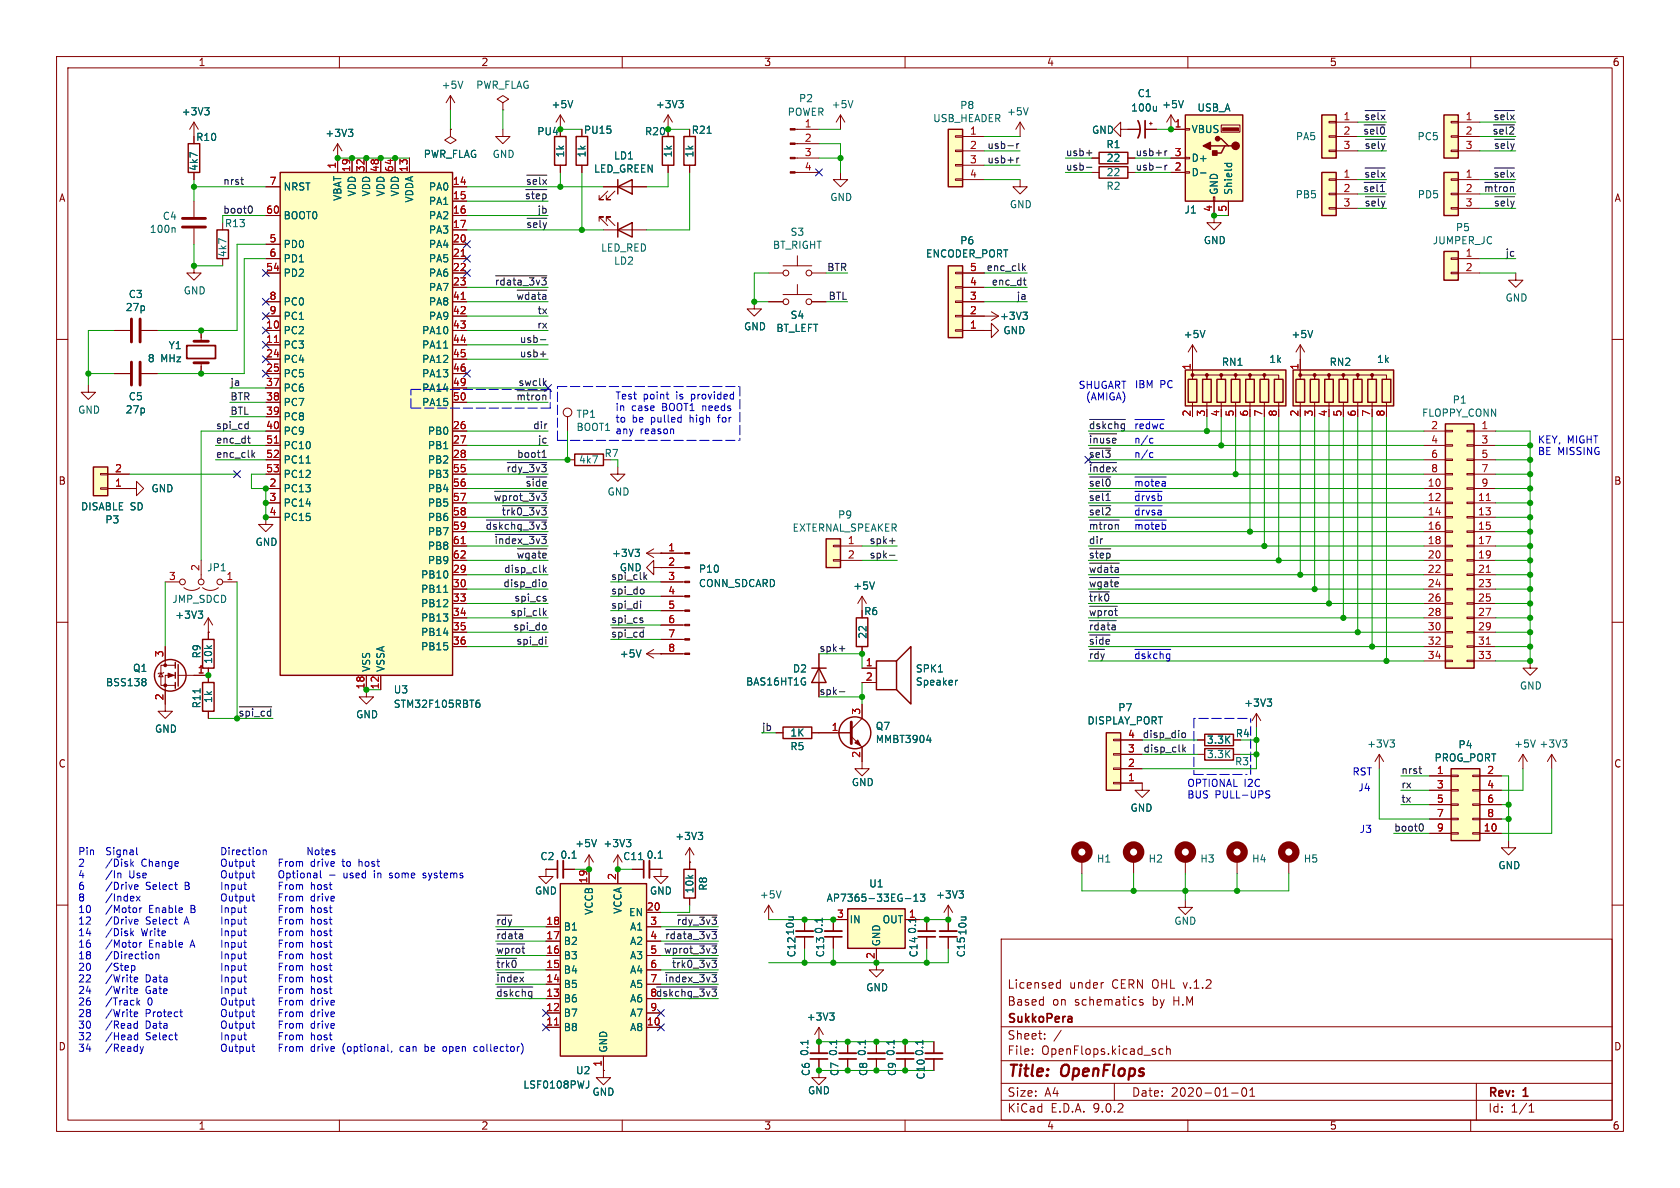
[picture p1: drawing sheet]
<svg xmlns="http://www.w3.org/2000/svg" width="297mm" height="210mm" viewBox="0 0 297 210" stroke-linecap="round" stroke-linejoin="round" font-family="sans-serif">
<defs><g id="words">
<g font-size="2.8" fill="#840000">
<text x="178" y="190.9">Title:</text>
<text x="187.7" y="190.9">OpenFlops</text>
</g>
<g font-size="2.1" fill="#840000">
<text x="178" y="178">Based</text>
<text x="178" y="175">Licensed</text>
<text x="186" y="178">on</text>
<text x="189" y="175">under</text>
<text x="190" y="178">schematics</text>
<text x="196.6" y="175">CERN OHL v.1.2</text>
<text x="203.9" y="178">by</text>
<text x="207.7" y="178">H.M</text>
<text x="178" y="184">Sheet:</text>
<text x="178" y="181.2">SukkoPera</text>
<text x="178" y="186.7">File:</text>
<text x="184.1" y="186.7">OpenFlops.kicad_sch</text>
<text x="178" y="196.9">KiCad</text>
<text x="178" y="194.1">Size:</text>
<text x="184.7" y="194.1">A4</text>
<text x="185.7" y="196.9">E.D.A.</text>
<text x="193.3" y="196.9">9.0.2</text>
<text x="200" y="194.1">Date:</text>
<text x="207" y="194.1">2020-01-01</text>
<text x="263" y="194.3">Rev:</text>
<text x="263" y="196.9">Id:</text>
<text x="267.1" y="196.9">1/1</text>
<text x="269.4" y="194.3">1</text>
</g>
<g font-size="1.8" fill="#840000">
<text x="35" y="11.9">1</text>
<text x="85" y="11.9">2</text>
<text x="135" y="11.9">3</text>
<text x="185" y="11.9">4</text>
<text x="235" y="11.9">5</text>
<text x="285" y="11.9">6</text>
<text x="103.1" y="23.9">PU15</text>
<text x="122.2" y="23.9">R21</text>
<text x="34.6" y="25.1">R10</text>
<text x="10.3" y="35.9">A</text>
<text x="285.3" y="35.9">A</text>
<text x="10.3" y="85.9">B</text>
<text x="285.3" y="85.9">B</text>
<text x="152.7" y="108.9">R6</text>
<text x="218.4" y="130.5">R4</text>
<text x="10.3" y="135.9">C</text>
<text x="285.3" y="135.9">C</text>
<text x="10.3" y="185.9">D</text>
<text x="285.3" y="185.9">D</text>
<text x="35" y="199.9">1</text>
<text x="85" y="199.9">2</text>
<text x="135" y="199.9">3</text>
<text x="185" y="199.9">4</text>
<text x="235" y="199.9">5</text>
<text x="285" y="199.9">6</text>
</g>
<g font-size="1.8" fill="#006464">
<text x="78" y="15.9">+5V</text>
<text x="84.1" y="15.9">PWR_FLAG</text>
<text x="201" y="17.4">C1</text>
<text x="32" y="20.6">+3V3</text>
<text x="97.4" y="19.3">+5V</text>
<text x="115.8" y="19.3">+3V3</text>
<text x="139.2" y="20.7">POWER</text>
<text x="141.2" y="18.3">P2</text>
<text x="146.9" y="19.3">+5V</text>
<text x="164.9" y="21.8">USB_HEADER</text>
<text x="169.7" y="19.5">P8</text>
<text x="177.9" y="20.6">+5V</text>
<text x="193" y="23.9">GND</text>
<text x="199.9" y="19.9">100u</text>
<text x="205.4" y="19.3">+5V</text>
<text x="210.6" y="23.7">VBUS</text>
<text x="211.6" y="19.9">USB_A</text>
<text x="57.4" y="24.4">+3V3</text>
<text x="74.8" y="28.1">PWR_FLAG</text>
<text x="87" y="28.1">GND</text>
<text x="94.9" y="24.1">PU4</text>
<text x="99.9" y="27.9" transform="rotate(-90 99.9 27.9)">1k</text>
<text x="103.7" y="27.9" transform="rotate(-90 103.7 27.9)">1k</text>
<text x="108.5" y="28.4">LD1</text>
<text x="113.9" y="24.1">R20</text>
<text x="119" y="27.9" transform="rotate(-90 119 27.9)">1k</text>
<text x="122.8" y="27.9" transform="rotate(-90 122.8 27.9)">1k</text>
<text x="195.5" y="26.4">R1</text>
<text x="195.5" y="28.8">22</text>
<text x="210.6" y="28.8">D+</text>
<text x="229" y="25">PA5</text>
<text x="250.5" y="25">PC5</text>
<text x="35.2" y="30.3" transform="rotate(-90 35.2 30.3)">4k7</text>
<text x="50" y="33.9">NRST</text>
<text x="60.6" y="35.6" transform="rotate(-90 60.6 35.6)">VBAT</text>
<text x="63.1" y="34.8" transform="rotate(-90 63.1 34.8)">VDD</text>
<text x="65.6" y="34.8" transform="rotate(-90 65.6 34.8)">VDD</text>
<text x="68.2" y="34.8" transform="rotate(-90 68.2 34.8)">VDD</text>
<text x="70.7" y="34.8" transform="rotate(-90 70.7 34.8)">VDD</text>
<text x="73.3" y="35.9" transform="rotate(-90 73.3 35.9)">VDDA</text>
<text x="75.7" y="33.9">PA0</text>
<text x="104.9" y="30.7">LED_GREEN</text>
<text x="146.7" y="35.7">GND</text>
<text x="195.5" y="33.8">R2</text>
<text x="195.5" y="31.3">22</text>
<text x="210.6" y="31.3">D-</text>
<text x="215.5" y="34.5" transform="rotate(-90 215.5 34.5)">GND</text>
<text x="218" y="34.5" transform="rotate(-90 218 34.5)">Shield</text>
<text x="229" y="35.3">PB5</text>
<text x="250.5" y="35.3">PD5</text>
<text x="26.4" y="41.4">100n</text>
<text x="28.7" y="39.1">C4</text>
<text x="39.7" y="40.4">R13</text>
<text x="50" y="39">BOOT0</text>
<text x="75.7" y="36.4">PA1</text>
<text x="75.7" y="39">PA2</text>
<text x="75.7" y="41.5">PA3</text>
<text x="139.7" y="41.9">S3</text>
<text x="178.4" y="37">GND</text>
<text x="209.3" y="37.9">J1</text>
<text x="257.3" y="41.1">P5</text>
<text x="40.2" y="45.6" transform="rotate(-90 40.2 45.6)">4k7</text>
<text x="50" y="44">PD0</text>
<text x="50" y="46.6">PD1</text>
<text x="75.7" y="44">PA4</text>
<text x="75.7" y="46.6">PA5</text>
<text x="106.2" y="44.7">LED_RED</text>
<text x="108.5" y="47">LD2</text>
<text x="136.5" y="44.2">BT_RIGHT</text>
<text x="163.6" y="45.7">ENCODER_PORT</text>
<text x="169.7" y="43.4">P6</text>
<text x="212.7" y="43.4">GND</text>
<text x="253.2" y="43.4">JUMPER_JC</text>
<text x="22.7" y="52.9">C3</text>
<text x="32.4" y="52.2">GND</text>
<text x="50" y="49.1">PD2</text>
<text x="75.7" y="49.1">PA6</text>
<text x="75.7" y="51.7">PA7</text>
<text x="266.1" y="53.5">GND</text>
<text x="22.1" y="55.2">27p</text>
<text x="50" y="54.2">PC0</text>
<text x="50" y="56.7">PC1</text>
<text x="50" y="59.3">PC2</text>
<text x="74.5" y="59.3">PA10</text>
<text x="75.7" y="54.2">PA8</text>
<text x="75.7" y="56.7">PA9</text>
<text x="131.4" y="58.6">GND</text>
<text x="137.1" y="58.9">BT_LEFT</text>
<text x="139.7" y="56.6">S4</text>
<text x="176.7" y="56.7">+3V3</text>
<text x="177.3" y="59.3">GND</text>
<text x="209.2" y="60">+5V</text>
<text x="228.2" y="60">+5V</text>
<text x="26" y="64.2">8</text>
<text x="28.4" y="64.2">MHz</text>
<text x="29.7" y="61.9">Y1</text>
<text x="50" y="61.8">PC3</text>
<text x="50" y="64.4">PC4</text>
<text x="74.5" y="61.8">PA11</text>
<text x="74.5" y="64.4">PA12</text>
<text x="215.9" y="64.9">RN1</text>
<text x="224.3" y="64.4">1k</text>
<text x="235" y="64.9">RN2</text>
<text x="243.3" y="64.4">1k</text>
<text x="22.7" y="71">C5</text>
<text x="50" y="66.9">PC5</text>
<text x="50" y="69.4">PC6</text>
<text x="50" y="72">PC7</text>
<text x="74.5" y="66.9">PA13</text>
<text x="74.5" y="69.4">PA14</text>
<text x="74.5" y="72">PA15</text>
<text x="256.7" y="71.6">P1</text>
<text x="13.7" y="73.3">GND</text>
<text x="22.1" y="73.3">27p</text>
<text x="50" y="74.5">PC8</text>
<text x="50" y="77.1">PC9</text>
<text x="75.5" y="77.1">PB0</text>
<text x="101.8" y="74.1">TP1</text>
<text x="101.8" y="76.4">BOOT1</text>
<text x="251.3" y="73.9">FLOPPY_CONN</text>
<text x="50" y="79.6">PC10</text>
<text x="50" y="82.1">PC11</text>
<text x="75.5" y="79.6">PB1</text>
<text x="75.5" y="82.1">PB2</text>
<text x="102.3" y="82.1">4k7</text>
<text x="26.7" y="87.2">GND</text>
<text x="50" y="84.7">PC12</text>
<text x="50" y="87.2">PC13</text>
<text x="50" y="89.8">PC14</text>
<text x="75.5" y="84.7">PB3</text>
<text x="75.5" y="87.2">PB4</text>
<text x="75.5" y="89.8">PB5</text>
<text x="107.3" y="87.8">GND</text>
<text x="14.2" y="90.4">DISABLE</text>
<text x="18.5" y="92.7">P3</text>
<text x="23" y="90.4">SD</text>
<text x="50" y="92.3">PC15</text>
<text x="75.5" y="92.3">PB6</text>
<text x="75.5" y="94.8">PB7</text>
<text x="140" y="94.2">EXTERNAL_SPEAKER</text>
<text x="148.1" y="91.9">P9</text>
<text x="36.5" y="101.2">JP1</text>
<text x="45.1" y="96.7">GND</text>
<text x="75.5" y="97.4">PB8</text>
<text x="75.5" y="99.9">PB9</text>
<text x="108.1" y="98.7">+3V3</text>
<text x="109.5" y="101.2">GND</text>
<text x="123.5" y="101.4">P10</text>
<text x="30.4" y="106.8">JMP_SDCD</text>
<text x="74.3" y="102.5">PB10</text>
<text x="74.3" y="105">PB11</text>
<text x="74.3" y="107.5">PB12</text>
<text x="123.5" y="104">CONN_SDCARD</text>
<text x="150.7" y="104.4">+5V</text>
<text x="30.9" y="109.6">+3V3</text>
<text x="74.3" y="110.1">PB13</text>
<text x="74.3" y="112.6">PB14</text>
<text x="153.4" y="113" transform="rotate(-90 153.4 113)">22</text>
<text x="23.4" y="119">Q1</text>
<text x="35.7" y="116.5" transform="rotate(-90 35.7 116.5)">R9</text>
<text x="37.7" y="117.5" transform="rotate(-90 37.7 117.5)">10k</text>
<text x="65.6" y="118.9" transform="rotate(-90 65.6 118.9)">VSS</text>
<text x="68.2" y="118.9" transform="rotate(-90 68.2 118.9)">VSSA</text>
<text x="74.3" y="115.2">PB15</text>
<text x="109.5" y="116.4">+5V</text>
<text x="140.1" y="119.1">D2</text>
<text x="161.8" y="119.1">SPK1</text>
<text x="18.6" y="121.5">BSS138</text>
<text x="35.7" y="125.3" transform="rotate(-90 35.7 125.3)">R11</text>
<text x="37.7" y="124.4" transform="rotate(-90 37.7 124.4)">1k</text>
<text x="69.5" y="125.3">STM32F105RBT6</text>
<text x="69.5" y="122.8">U3</text>
<text x="131.8" y="121.4">BAS16HT1G</text>
<text x="161.8" y="121.4">Speaker</text>
<text x="197.6" y="126">P7</text>
<text x="219.9" y="125.1">+3V3</text>
<text x="268.6" y="122.1">GND</text>
<text x="27.3" y="129.7">GND</text>
<text x="62.9" y="127.2">GND</text>
<text x="139.6" y="130.4">1K</text>
<text x="154.7" y="129.2">Q7</text>
<text x="154.7" y="131.5">MMBT3904</text>
<text x="192.1" y="128.3">DISPLAY_PORT</text>
<text x="213.3" y="131.7">3.3K</text>
<text x="139.6" y="132.8">R5</text>
<text x="213.3" y="134.2">3.3K</text>
<text x="218.2" y="135.5">R3</text>
<text x="241.6" y="132.4">+3V3</text>
<text x="253.5" y="134.8">PROG_PORT</text>
<text x="257.7" y="132.5">P4</text>
<text x="267.6" y="132.4">+5V</text>
<text x="272.1" y="132.4">+3V3</text>
<text x="150.5" y="139.2">GND</text>
<text x="199.8" y="143.7">GND</text>
<text x="101.6" y="150">+5V</text>
<text x="106.6" y="150">+3V3</text>
<text x="119.3" y="148.7">+3V3</text>
<text x="95.4" y="152.2">C2</text>
<text x="99" y="152">0.1</text>
<text x="110.1" y="152.2">C11</text>
<text x="114.2" y="152">0.1</text>
<text x="193.8" y="152.7">H1</text>
<text x="203" y="152.7">H2</text>
<text x="212.1" y="152.7">H3</text>
<text x="221.2" y="152.7">H4</text>
<text x="230.4" y="152.7">H5</text>
<text x="264.8" y="153.8">GND</text>
<text x="94.5" y="158.3">GND</text>
<text x="105" y="161.8" transform="rotate(-90 105 161.8)">VCCB</text>
<text x="110.1" y="161.6" transform="rotate(-90 110.1 161.6)">VCCA</text>
<text x="114.8" y="158.3">GND</text>
<text x="122.8" y="158" transform="rotate(-90 122.8 158)">10k</text>
<text x="125.2" y="157.6" transform="rotate(-90 125.2 157.6)">R8</text>
<text x="134.2" y="159">+5V</text>
<text x="146" y="159.6">AP7365-33EG-13</text>
<text x="153.6" y="157.1">U1</text>
<text x="165.4" y="159">+3V3</text>
<text x="99.6" y="164.7">B1</text>
<text x="99.6" y="167.2">B2</text>
<text x="111.1" y="162.2">EN</text>
<text x="111.3" y="164.7">A1</text>
<text x="111.3" y="167.2">A2</text>
<text x="140.6" y="165.5" transform="rotate(-90 140.6 165.5)">10u</text>
<text x="145.6" y="165.2" transform="rotate(-90 145.6 165.2)">0.1</text>
<text x="150.1" y="163.4">IN</text>
<text x="155.8" y="167.4" transform="rotate(-90 155.8 167.4)">GND</text>
<text x="155.9" y="163.4">OUT</text>
<text x="162.2" y="165.2" transform="rotate(-90 162.2 165.2)">0.1</text>
<text x="171" y="165.5" transform="rotate(-90 171 165.5)">10u</text>
<text x="207.5" y="163.7">GND</text>
<text x="99.6" y="169.8">B3</text>
<text x="99.6" y="172.3">B4</text>
<text x="111.3" y="169.8">A3</text>
<text x="111.3" y="172.3">A4</text>
<text x="140.8" y="169.3" transform="rotate(-90 140.8 169.3)">C12</text>
<text x="145.9" y="169.3" transform="rotate(-90 145.9 169.3)">C13</text>
<text x="162.4" y="169.3" transform="rotate(-90 162.4 169.3)">C14</text>
<text x="170.8" y="169.3" transform="rotate(-90 170.8 169.3)">C15</text>
<text x="99.6" y="174.9">B5</text>
<text x="99.6" y="177.4">B6</text>
<text x="99.6" y="179.9">B7</text>
<text x="111.3" y="174.9">A5</text>
<text x="111.3" y="177.4">A6</text>
<text x="111.3" y="179.9">A7</text>
<text x="153" y="175.4">GND</text>
<text x="99.6" y="182.5">B8</text>
<text x="111.3" y="182.5">A8</text>
<text x="142.5" y="180.6">+3V3</text>
<text x="101.7" y="190.1">U2</text>
<text x="107.5" y="186.2" transform="rotate(-90 107.5 186.2)">GND</text>
<text x="143.1" y="186.8" transform="rotate(-90 143.1 186.8)">0.1</text>
<text x="143.4" y="190.3" transform="rotate(-90 143.4 190.3)">C6</text>
<text x="148.2" y="186.8" transform="rotate(-90 148.2 186.8)">0.1</text>
<text x="148.4" y="190.3" transform="rotate(-90 148.4 190.3)">C7</text>
<text x="153.3" y="186.8" transform="rotate(-90 153.3 186.8)">0.1</text>
<text x="153.5" y="190.3" transform="rotate(-90 153.5 190.3)">C8</text>
<text x="158.3" y="186.8" transform="rotate(-90 158.3 186.8)">0.1</text>
<text x="158.6" y="190.3" transform="rotate(-90 158.6 190.3)">C9</text>
<text x="163.4" y="186.8" transform="rotate(-90 163.4 186.8)">0.1</text>
<text x="163.7" y="190.9" transform="rotate(-90 163.7 190.9)">C10</text>
<text x="92.4" y="192.6">LSF0108PWJ</text>
<text x="104.6" y="193.9">GND</text>
<text x="142.7" y="193.6">GND</text>
</g>
<g font-size="1.8" fill="#a90000">
<text x="142.2" y="22.6">1</text>
<text x="171.4" y="23.9">1</text>
<text x="207.6" y="22.6">1</text>
<text x="237.4" y="21.3">1</text>
<text x="237.4" y="23.9">2</text>
<text x="259" y="21.3">1</text>
<text x="259" y="23.9">2</text>
<text x="59.4" y="29.9" transform="rotate(-90 59.4 29.9)">1</text>
<text x="142.2" y="25.1">2</text>
<text x="142.2" y="27.7">3</text>
<text x="171.4" y="26.4">2</text>
<text x="171.4" y="29">3</text>
<text x="207.6" y="27.7">3</text>
<text x="237.4" y="26.4">3</text>
<text x="259" y="26.4">3</text>
<text x="47.6" y="32.8">7</text>
<text x="62" y="30.5" transform="rotate(-90 62 30.5)">19</text>
<text x="64.5" y="30.5" transform="rotate(-90 64.5 30.5)">32</text>
<text x="67.1" y="30.5" transform="rotate(-90 67.1 30.5)">48</text>
<text x="69.6" y="30.5" transform="rotate(-90 69.6 30.5)">64</text>
<text x="72.1" y="30.5" transform="rotate(-90 72.1 30.5)">13</text>
<text x="80" y="32.8">14</text>
<text x="80" y="35.3">15</text>
<text x="142.2" y="30.2">4</text>
<text x="171.4" y="31.5">4</text>
<text x="207.6" y="30.2">2</text>
<text x="237.4" y="31.5">1</text>
<text x="237.4" y="34">2</text>
<text x="259" y="31.5">1</text>
<text x="259" y="34">2</text>
<text x="46.9" y="37.8">60</text>
<text x="80" y="37.8">16</text>
<text x="80" y="40.4">17</text>
<text x="214.4" y="37.5" transform="rotate(-90 214.4 37.5)">4</text>
<text x="216.9" y="37.5" transform="rotate(-90 216.9 37.5)">5</text>
<text x="237.4" y="36.6">3</text>
<text x="259" y="36.6">3</text>
<text x="47.6" y="42.9">5</text>
<text x="47.6" y="45.5">6</text>
<text x="80" y="42.9">20</text>
<text x="80" y="45.5">21</text>
<text x="259" y="45.5">1</text>
<text x="46.9" y="48">54</text>
<text x="47.6" y="53.1">8</text>
<text x="80" y="48">22</text>
<text x="80" y="50.5">23</text>
<text x="80" y="53.1">41</text>
<text x="171.4" y="53.1">3</text>
<text x="171.4" y="50.5">4</text>
<text x="171.4" y="48">5</text>
<text x="259" y="48">2</text>
<text x="46.9" y="58.2">10</text>
<text x="47.6" y="55.6">9</text>
<text x="80" y="55.6">42</text>
<text x="80" y="58.2">43</text>
<text x="171.4" y="58.2">1</text>
<text x="171.4" y="55.6">2</text>
<text x="46.9" y="60.7">11</text>
<text x="46.9" y="63.2">24</text>
<text x="46.9" y="65.8">25</text>
<text x="80" y="60.7">44</text>
<text x="80" y="63.2">45</text>
<text x="80" y="65.8">46</text>
<text x="210.6" y="65.5" transform="rotate(-90 210.6 65.5)">1</text>
<text x="229.6" y="65.5" transform="rotate(-90 229.6 65.5)">1</text>
<text x="46.9" y="68.3">37</text>
<text x="46.9" y="70.9">38</text>
<text x="80" y="68.3">49</text>
<text x="80" y="70.9">50</text>
<text x="46.9" y="73.4">39</text>
<text x="46.9" y="75.9">40</text>
<text x="80" y="75.9">26</text>
<text x="210.6" y="73.7" transform="rotate(-90 210.6 73.7)">2</text>
<text x="213.1" y="73.7" transform="rotate(-90 213.1 73.7)">3</text>
<text x="215.6" y="73.7" transform="rotate(-90 215.6 73.7)">4</text>
<text x="218.2" y="73.7" transform="rotate(-90 218.2 73.7)">5</text>
<text x="220.7" y="73.7" transform="rotate(-90 220.7 73.7)">6</text>
<text x="223.3" y="73.7" transform="rotate(-90 223.3 73.7)">7</text>
<text x="225.8" y="73.7" transform="rotate(-90 225.8 73.7)">8</text>
<text x="229.6" y="73.7" transform="rotate(-90 229.6 73.7)">2</text>
<text x="232.2" y="73.7" transform="rotate(-90 232.2 73.7)">3</text>
<text x="234.7" y="73.7" transform="rotate(-90 234.7 73.7)">4</text>
<text x="237.2" y="73.7" transform="rotate(-90 237.2 73.7)">5</text>
<text x="239.8" y="73.7" transform="rotate(-90 239.8 73.7)">6</text>
<text x="242.3" y="73.7" transform="rotate(-90 242.3 73.7)">7</text>
<text x="244.9" y="73.7" transform="rotate(-90 244.9 73.7)">8</text>
<text x="252.9" y="75.9">2</text>
<text x="261.8" y="75.9">1</text>
<text x="20.2" y="83.6">2</text>
<text x="46.9" y="78.5">51</text>
<text x="46.9" y="81">52</text>
<text x="46.9" y="83.6">53</text>
<text x="80" y="78.5">27</text>
<text x="80" y="81">28</text>
<text x="80" y="83.6">55</text>
<text x="252.9" y="78.5">4</text>
<text x="252.9" y="81">6</text>
<text x="252.9" y="83.6">8</text>
<text x="261.8" y="78.5">3</text>
<text x="261.8" y="81">5</text>
<text x="261.8" y="83.6">7</text>
<text x="20.2" y="86.1">1</text>
<text x="47.6" y="86.1">2</text>
<text x="47.6" y="88.6">3</text>
<text x="80" y="86.1">56</text>
<text x="80" y="88.6">57</text>
<text x="252.3" y="86.1">10</text>
<text x="252.3" y="88.6">12</text>
<text x="261.2" y="88.6">11</text>
<text x="261.8" y="86.1">9</text>
<text x="47.6" y="91.2">4</text>
<text x="80" y="91.2">58</text>
<text x="80" y="93.7">59</text>
<text x="252.3" y="91.2">14</text>
<text x="252.3" y="93.7">16</text>
<text x="261.2" y="91.2">13</text>
<text x="261.2" y="93.7">15</text>
<text x="35.3" y="101" transform="rotate(-90 35.3 101)">2</text>
<text x="80" y="96.3">61</text>
<text x="80" y="98.8">62</text>
<text x="80" y="101.3">29</text>
<text x="118" y="97.5">1</text>
<text x="118" y="100.1">2</text>
<text x="149.8" y="96.3">1</text>
<text x="149.8" y="98.8">2</text>
<text x="252.3" y="96.3">18</text>
<text x="252.3" y="98.8">20</text>
<text x="252.3" y="101.3">22</text>
<text x="261.2" y="96.3">17</text>
<text x="261.2" y="98.8">19</text>
<text x="261.2" y="101.3">21</text>
<text x="29.8" y="102.6">3</text>
<text x="39.9" y="102.6">1</text>
<text x="80" y="103.9">30</text>
<text x="80" y="106.4">33</text>
<text x="118" y="102.6">3</text>
<text x="118" y="105.2">4</text>
<text x="118" y="107.7">5</text>
<text x="252.3" y="103.9">24</text>
<text x="252.3" y="106.4">26</text>
<text x="261.2" y="103.9">23</text>
<text x="261.2" y="106.4">25</text>
<text x="80" y="109">34</text>
<text x="80" y="111.5">35</text>
<text x="118" y="110.2">6</text>
<text x="118" y="112.8">7</text>
<text x="252.3" y="109">28</text>
<text x="252.3" y="111.5">30</text>
<text x="261.2" y="109">27</text>
<text x="261.2" y="111.5">29</text>
<text x="29" y="116.3" transform="rotate(-90 29 116.3)">3</text>
<text x="34.9" y="119.1">1</text>
<text x="80" y="114">36</text>
<text x="118" y="115.3">8</text>
<text x="153" y="117.9">1</text>
<text x="252.3" y="114">32</text>
<text x="252.3" y="116.6">34</text>
<text x="261.2" y="114">31</text>
<text x="261.2" y="116.6">33</text>
<text x="29" y="123.9" transform="rotate(-90 29 123.9)">2</text>
<text x="64.5" y="122" transform="rotate(-90 64.5 122)">18</text>
<text x="67.1" y="122" transform="rotate(-90 67.1 122)">12</text>
<text x="153" y="120.4">2</text>
<text x="146.9" y="129.3">1</text>
<text x="152.1" y="126.4" transform="rotate(-90 152.1 126.4)">3</text>
<text x="199.3" y="130.6">4</text>
<text x="152.1" y="134.1" transform="rotate(-90 152.1 134.1)">2</text>
<text x="199.3" y="135.6">2</text>
<text x="199.3" y="133.1">3</text>
<text x="253.9" y="136.9">1</text>
<text x="262.8" y="136.9">2</text>
<text x="199.3" y="138.2">1</text>
<text x="253.9" y="139.4">3</text>
<text x="253.9" y="142">5</text>
<text x="262.8" y="139.4">4</text>
<text x="262.8" y="142">6</text>
<text x="253.9" y="144.5">7</text>
<text x="253.9" y="147.1">9</text>
<text x="262.2" y="147.1">10</text>
<text x="262.8" y="144.5">8</text>
<text x="109" y="155.6" transform="rotate(-90 109 155.6)">2</text>
<text x="103.9" y="156.3" transform="rotate(-90 103.9 156.3)">19</text>
<text x="114.3" y="161">20</text>
<text x="96.5" y="163.6">18</text>
<text x="96.5" y="166.1">17</text>
<text x="114.9" y="163.6">3</text>
<text x="114.9" y="166.1">4</text>
<text x="147.9" y="162.3">3</text>
<text x="160.6" y="162.3">1</text>
<text x="96.5" y="168.7">16</text>
<text x="96.5" y="171.2">15</text>
<text x="96.5" y="173.7">14</text>
<text x="114.9" y="168.7">5</text>
<text x="114.9" y="171.2">6</text>
<text x="114.9" y="173.7">7</text>
<text x="154.7" y="169.6" transform="rotate(-90 154.7 169.6)">2</text>
<text x="96.5" y="178.8">12</text>
<text x="96.5" y="176.3">13</text>
<text x="114.9" y="178.8">9</text>
<text x="114.9" y="176.3">8</text>
<text x="96.5" y="181.4">11</text>
<text x="114.3" y="181.4">10</text>
<text x="106.4" y="188.7" transform="rotate(-90 106.4 188.7)">1</text>
</g>
<g font-size="1.8" fill="#0f0f0f">
<text x="240.9" y="23.9">~{sel0}</text>
<text x="241.1" y="21.3">~{selx}</text>
<text x="263.8" y="23.9">~{sel2}</text>
<text x="264" y="21.3">~{selx}</text>
<text x="174.5" y="28.9">usb+r</text>
<text x="174.5" y="26.4">usb-r</text>
<text x="188.3" y="27.7">usb+</text>
<text x="200.7" y="27.7">usb+r</text>
<text x="241.2" y="26.4">~{sely}</text>
<text x="264" y="26.4">~{sely}</text>
<text x="39.4" y="32.8">nrst</text>
<text x="92.7" y="35.3">~{step}</text>
<text x="92.9" y="32.8">~{selx}</text>
<text x="188.3" y="30.2">usb-</text>
<text x="200.7" y="30.2">usb-r</text>
<text x="240.9" y="34">~{sel1}</text>
<text x="241.1" y="31.5">~{selx}</text>
<text x="262.3" y="34">~{mtron}</text>
<text x="264" y="31.5">~{selx}</text>
<text x="39.4" y="37.8">boot0</text>
<text x="92.9" y="40.4">~{sely}</text>
<text x="94.9" y="37.8">jb</text>
<text x="241.2" y="36.6">~{sely}</text>
<text x="264" y="36.6">~{sely}</text>
<text x="146.1" y="48">BTR</text>
<text x="174.3" y="48">enc_clk</text>
<text x="266.1" y="45.5">jc</text>
<text x="87.4" y="50.5">~{rdata_3v3}</text>
<text x="91.2" y="53.1">~{wdata}</text>
<text x="146.4" y="53.1">BTL</text>
<text x="175.2" y="50.5">enc_dt</text>
<text x="179.7" y="53.1">ja</text>
<text x="94.9" y="58.2">rx</text>
<text x="94.9" y="55.6">tx</text>
<text x="91.8" y="63.2">usb+</text>
<text x="91.8" y="60.7">usb-</text>
<text x="40.6" y="70.9">BTR</text>
<text x="40.6" y="68.3">ja</text>
<text x="91.2" y="70.9">~{mtron}</text>
<text x="91.6" y="68.3">swclk</text>
<text x="38.1" y="75.9">spi_cd</text>
<text x="40.6" y="73.4">BTL</text>
<text x="94.2" y="75.9">dir</text>
<text x="38.1" y="81">enc_clk</text>
<text x="38.1" y="78.5">enc_dt</text>
<text x="89.4" y="83.6">~{rdy_3v3}</text>
<text x="91.3" y="81">boot1</text>
<text x="95" y="78.5">jc</text>
<text x="192.4" y="81">~{sel3}</text>
<text x="192.4" y="78.5">~{inuse}</text>
<text x="192.4" y="83.6">~{index}</text>
<text x="87.2" y="88.6">~{wprot_3v3}</text>
<text x="92.8" y="86.1">~{side}</text>
<text x="192.4" y="86.1">~{sel0}</text>
<text x="192.4" y="88.6">~{sel1}</text>
<text x="85.8" y="93.7">~{dskchg_3v3}</text>
<text x="88.6" y="91.2">~{trk0_3v3}</text>
<text x="192.4" y="93.7">~{mtron}</text>
<text x="192.4" y="91.2">~{sel2}</text>
<text x="87.3" y="96.3">~{index_3v3}</text>
<text x="89" y="101.3">disp_clk</text>
<text x="91.3" y="98.8">~{wgate}</text>
<text x="153.6" y="98.8">spk-</text>
<text x="153.6" y="96.3">spk+</text>
<text x="192.4" y="96.3">dir</text>
<text x="192.4" y="98.8">~{step}</text>
<text x="192.4" y="101.3">~{wdata}</text>
<text x="88.9" y="103.9">disp_dio</text>
<text x="90.8" y="106.4">spi_cs</text>
<text x="107.9" y="102.6">spi_clk</text>
<text x="107.9" y="107.7">spi_di</text>
<text x="107.9" y="105.1">spi_do</text>
<text x="192.4" y="103.9">~{wgate}</text>
<text x="192.4" y="106.4">~{trk0}</text>
<text x="90.2" y="109">spi_clk</text>
<text x="90.7" y="111.5">spi_do</text>
<text x="107.9" y="112.8">~{spi_cd}</text>
<text x="107.9" y="110.2">spi_cs</text>
<text x="192.4" y="109">~{wprot}</text>
<text x="192.4" y="111.5">~{rdata}</text>
<text x="91.2" y="114">spi_di</text>
<text x="144.8" y="115.3">spk+</text>
<text x="192.4" y="114">~{side}</text>
<text x="192.4" y="116.6">~{rdy}</text>
<text x="144.8" y="122.9">spk-</text>
<text x="42.1" y="126.7">~{spi_cd}</text>
<text x="134.6" y="129.3">jb</text>
<text x="201.9" y="130.5">disp_dio</text>
<text x="202" y="133.1">disp_clk</text>
<text x="247.6" y="136.9">nrst</text>
<text x="247.6" y="139.4">rx</text>
<text x="247.6" y="142">tx</text>
<text x="246.4" y="147.1">boot0</text>
<text x="87.6" y="163.6">~{rdy}</text>
<text x="87.6" y="166.1">~{rdata}</text>
<text x="117.5" y="166.1">~{rdata_3v3}</text>
<text x="119.5" y="163.6">~{rdy_3v3}</text>
<text x="87.6" y="173.7">~{index}</text>
<text x="87.6" y="171.2">~{trk0}</text>
<text x="87.6" y="168.6">~{wprot}</text>
<text x="117.3" y="168.6">~{wprot_3v3}</text>
<text x="117.4" y="173.7">~{index_3v3}</text>
<text x="118.7" y="171.2">~{trk0_3v3}</text>
<text x="87.6" y="176.3">~{dskchg} 13</text>
<text x="114.9" y="176.3">8~{dskchg_3v3}</text>
</g>
<g font-size="1.8" fill="#0000c2">
<text x="108.7" y="70.7">Test</text>
<text x="113.7" y="70.7">point</text>
<text x="119.6" y="70.7">is</text>
<text x="122.4" y="70.7">provided</text>
<text x="190.6" y="68.8">SHUGART</text>
<text x="191.9" y="70.9">(AMIGA)</text>
<text x="200.5" y="68.7">IBM</text>
<text x="205" y="68.7">PC</text>
<text x="108.7" y="72.7">in</text>
<text x="108.7" y="74.8">to</text>
<text x="108.7" y="76.8">any</text>
<text x="111.6" y="72.7">case</text>
<text x="111.8" y="74.8">be</text>
<text x="113.1" y="76.8">reason</text>
<text x="115.2" y="74.8">pulled</text>
<text x="117.2" y="72.7">BOOT1</text>
<text x="122.2" y="74.8">high</text>
<text x="124.4" y="72.7">needs</text>
<text x="127.4" y="74.8">for</text>
<text x="192.4" y="75.9">~{dskchg}~{redwc}</text>
<text x="200.4" y="81">n/c</text>
<text x="200.4" y="78.5">n/c</text>
<text x="271.8" y="78.5">KEY,</text>
<text x="271.8" y="80.5">BE MISSING</text>
<text x="277.1" y="78.5">MIGHT</text>
<text x="200.4" y="86.1">~{motea}</text>
<text x="200.4" y="88.7">~{drvsb}</text>
<text x="200.4" y="93.7">~{moteb}</text>
<text x="200.4" y="91.2">~{drvsa}</text>
<text x="200.4" y="116.6">~{dskchg}</text>
<text x="239" y="137.2">RST</text>
<text x="209.8" y="139.2">OPTIONAL I2C</text>
<text x="209.8" y="141.2">BUS</text>
<text x="214.8" y="141.2">PULL-UPS</text>
<text x="240" y="140">J4</text>
<text x="240.3" y="147.3">J3</text>
<text x="13.7" y="151.4">Pin Signal</text>
<text x="13.7" y="153.4">2 /Disk</text>
<text x="13.7" y="155.5">4 /In</text>
<text x="22.7" y="155.5">Use</text>
<text x="23.2" y="151.4">Direction Notes</text>
<text x="24.9" y="153.4">Change Output From</text>
<text x="27.4" y="155.5">Output Optional</text>
<text x="50.8" y="153.4">drive</text>
<text x="56.6" y="153.4">to</text>
<text x="56.9" y="155.5">-</text>
<text x="59.6" y="153.4">host</text>
<text x="59.7" y="155.5">used</text>
<text x="65.3" y="155.5">in</text>
<text x="68.2" y="155.5">some</text>
<text x="74.3" y="155.5">systems</text>
<text x="13.7" y="157.5">6 /Drive</text>
<text x="13.7" y="159.6">8 /Index</text>
<text x="13.7" y="161.6">10 /Motor</text>
<text x="21.5" y="159.6">Output From</text>
<text x="25.7" y="157.5">Select</text>
<text x="26.3" y="161.6">Enable</text>
<text x="32.7" y="157.5">B Input From</text>
<text x="33.8" y="161.6">B Input From</text>
<text x="53.6" y="157.5">host</text>
<text x="54.6" y="161.6">host</text>
<text x="54.9" y="159.6">drive</text>
<text x="13.7" y="163.7">12 /Drive</text>
<text x="13.7" y="165.7">14 /Disk</text>
<text x="13.7" y="167.7">16 /Motor</text>
<text x="24.9" y="165.7">Write Input From</text>
<text x="25.7" y="163.7">Select</text>
<text x="26.3" y="167.7">Enable</text>
<text x="32.7" y="163.7">A Input From</text>
<text x="33.8" y="167.7">A Input From</text>
<text x="53.6" y="163.7">host</text>
<text x="54.6" y="167.7">host</text>
<text x="55.9" y="165.7">host</text>
<text x="13.7" y="169.8">18 /Direction Input From</text>
<text x="13.7" y="171.8">20 /Step</text>
<text x="13.7" y="173.9">22 /Write</text>
<text x="21.8" y="171.8">Input From</text>
<text x="25.7" y="173.9">Data Input From</text>
<text x="54.9" y="169.8">host</text>
<text x="54.9" y="171.8">host</text>
<text x="56.6" y="173.9">host</text>
<text x="13.7" y="175.9">24 /Write</text>
<text x="13.7" y="178">26 /Track</text>
<text x="25.7" y="175.9">Gate Input From</text>
<text x="26" y="178">0 Output From</text>
<text x="51.9" y="178">drive</text>
<text x="56.6" y="175.9">host</text>
<text x="13.7" y="180">28 /Write</text>
<text x="13.7" y="182.1">30 /Read</text>
<text x="13.7" y="184.1">32 /Head</text>
<text x="25.7" y="182.1">Data Output From</text>
<text x="25.7" y="180">Protect Output From</text>
<text x="25.7" y="184.1">Select Input From</text>
<text x="51.6" y="180">drive</text>
<text x="51.6" y="184.1">host</text>
<text x="56.6" y="182.1">drive</text>
<text x="13.7" y="186.1">34 /Ready</text>
<text x="23.3" y="186.1">Output From</text>
<text x="54.9" y="186.1">drive</text>
<text x="60.6" y="186.1">(optional,</text>
<text x="71" y="186.1">can</text>
<text x="75.5" y="186.1">be</text>
<text x="79" y="186.1">open</text>
<text x="84.7" y="186.1">collector)</text>
</g>
<text font-size="1.8" fill="#009600" x="106.8" y="81">R7</text>
</g></defs>
<g fill="none" stroke="#840000" stroke-width=".18">
<path d="M10 10h277v190h-277zM12 12h273v186h-273zM60 10v2M110 10v2M160 10v2M210 10v2M260 10v2M10 60h2M285 60h2M10 110h2M285 110h2M10 160h2"/>
<path d="M177 166h108v32h-108zM186.9 174.6h.6M186.9 173.8h.6M187.5 173.2v1.5M195 173.7h.1M202 176.8l-.3-.1-.2 .2v.2l.5 .2v.3h-.5M285 160h2M60 198v2M110 198v2M160 198v2M177 194.5h108M177 191.5h108"/>
<path d="M177 187.5h108M177 181.5h108M182.5 186.3v.1M182.5 185.5v.1M184.7 183.6v.1M184.7 182.8v.1M187.6 182.1l-1.3 2M197 191.5v3M205.6 185.5l-.4-.1-.3 .3v.4l.1 .2h.6M206.2 185.5l.3-.1 .3 .1 .1 .9M206.2 184.9v1.5M210 198v2"/>
<path d="M217.7 193.2h1.2M219.7 192.4l.2-.1a.81 .81 0 0 1 .6 .6 .81 .81 0 0 1-.3 .8l-.2 .1a.81 .81 0 0 1-.3-1.4zM221 193.8h.8M221 192.7l.4-.4v1.5M260 198v2M261 191.5v6.5M270.3 196.6h.9M270.3 195.5l.4-.4v1.5"/>
</g>
<path d="M189.4 179.8l.1 .9M189.5 180.6l-.2 .1M189.5 180l-.2 .1" fill="none" stroke="#840000" stroke-width=".3"/>
<path d="M255.3 44.5h2.5v5h-2.5z" fill="#ffffc2"/>
<path d="M255.3 44.5h2.5v5h-2.5zM151.4 109.2h2v5.1h-2z" fill="none" stroke="#840000" stroke-width=".25"/>
<path d="M214.6 38.1v1.3h1.3l-1.3 1.2-1.2-1.2h1.2M256.5 45.6h1.3v.2h-1.3zM256.5 48.1h1.3v.3h-1.3zM257.8 45.7h3.8M257.8 48.3h3.8M152.4 114.3v1.3M266.7 148.6v1.3h1.3l-1.3 1.2-1.3-1.2h1.3" fill="none" stroke="#840000" stroke-width=".18"/>
<path d="M233.7 30.5h2.5v7.6h-2.5z" fill="#ffffc2"/>
<path d="M233.7 30.5h2.5v7.6h-2.5zM154.9 116.8h3.6v5.1h-3.6zM158.5 116.8l2.5-2.5v10.2l-2.5-2.6" fill="none" stroke="#840000" stroke-width=".25"/>
<path d="M34.3 21.6l-.8 1.3M34.3 21.6l.8 1.3M34.3 21.6v2.5M234.9 31.6h1.3v.3h-1.3zM234.9 34.2h1.3v.2h-1.3zM234.9 36.7h1.3v.3h-1.3zM236.2 31.8h3.8M236.2 34.3h3.8M236.2 36.8h3.8M152.4 118.1h2.5M152.4 120.7h2.5" fill="none" stroke="#840000" stroke-width=".18"/>
<path d="M36.2 19h.8l-.5 .5M36.7 19.5l.3 .3v.3l-.3 .2M165.9 118.8h.7M169.3 120.3l-.3 .1" fill="none" stroke="#006464" stroke-width=".18"/>
<path d="M146 95.3h2.6v5h-2.6z" fill="#ffffc2"/>
<path d="M146 95.3h2.6v5h-2.6z" fill="none" stroke="#840000" stroke-width=".25"/>
<path d="M147.3 96.4h1.3v.2h-1.3zM147.3 98.9h1.3v.3h-1.3zM148.6 96.5h3.8M148.6 99.1h3.8" fill="none" stroke="#840000" stroke-width=".18"/>
<path d="M167.6 22.9h2.6v10.1h-2.6z" fill="#ffffc2"/>
<path d="M98 24.1h2.1v5.1h-2.1zM120.9 24.1h2v5.1h-2zM167.6 22.9h2.6v10.1h-2.6z" fill="none" stroke="#840000" stroke-width=".25"/>
<g fill="none" stroke="#840000" stroke-width=".18">
<path d="M99.1 22.9v1.2M99.1 29.2v1.3M121.9 29.2v1.3M168.9 24h1.3v.3h-1.3zM168.9 26.5h1.3v.3h-1.3zM168.9 29.1h1.3v.2h-1.3zM168.9 31.6h1.3v.3h-1.3zM170.2 24.1h3.8M170.2 26.7h3.8M170.2 29.2h3.8M170.2 31.8h3.8M180.3 31.8v1.2h1.3l-1.3 1.3-1.2-1.3h1.2"/>
<path d="M180.3 21.6l.8 1.3M180.3 21.6l-.7 1.3M180.3 21.6v2.5M133.3 53.3v1.3h1.3l-1.3 1.3-1.2-1.3h1.2M109.2 82.6v1.2h1.3l-1.3 1.3-1.3-1.3h1.3M243.8 133.4l-.7 1.2M243.8 133.4l.8 1.2M243.8 133.4v2.5"/>
</g>
<path d="M181.8 19l-.5 1.3M125 23.6h.7M245.7 130.8h.8l-.4 .5M246.3 131.3l.2 .2v.3l-.2 .3" fill="none" stroke="#006464" stroke-width=".18"/>
<path d="M233.7 20.3h2.5v7.6h-2.5z" fill="#ffffc2"/>
<path d="M101.9 24.1h2v5.1h-2zM194.3 26.9h5.1v2.1h-5.1zM233.7 20.3h2.5v7.6h-2.5zM101.6 80.3h5.1v2h-5.1z" fill="none" stroke="#840000" stroke-width=".25"/>
<path d="M79.6 22.9v1.2l1 .7-1 .6-1-.6 1-.7M79.6 22.9h.1M102.9 29.2v1.3M193 27.9h1.3M199.4 27.9h1.3M234.9 21.5h1.3v.2h-1.3zM234.9 24h1.3v.3h-1.3zM234.9 26.5h1.3v.3h-1.3zM236.2 21.6h3.8M236.2 24.1h3.8M236.2 26.7h3.8M100.3 81.3h1.3" fill="none" stroke="#840000" stroke-width=".18"/>
<path d="M255.3 20.3h2.5v7.6h-2.5z" fill="#ffffc2"/>
<path d="M255.3 20.3h2.5v7.6h-2.5z" fill="none" stroke="#840000" stroke-width=".25"/>
<path d="M256.5 21.5h1.3v.2h-1.3zM256.5 24h1.3v.3h-1.3zM256.5 26.5h1.3v.3h-1.3zM257.8 21.6h3.8M257.8 24.1h3.8M257.8 26.7h3.8" fill="none" stroke="#840000" stroke-width=".18"/>
<path d="M255.3 30.5h2.5v7.6h-2.5z" fill="#ffffc2"/>
<path d="M117.1 24.1h2v5.1h-2zM194.3 29.5h5.1v2h-5.1zM255.3 30.5h2.5v7.6h-2.5zM38.4 40.6h2v5.1h-2z" fill="none" stroke="#840000" stroke-width=".25"/>
<g fill="none" stroke="#840000" stroke-width=".18">
<path d="M118.1 20.3l-.8 1.3M118.1 20.3l.8 1.3M118.1 20.3v3.8M118.1 29.2v1.3M193 30.5h1.3M198.1 22.9v-1.3l-1.3 1.3 1.3 1.2v-1.2h1.3M199.4 30.5h1.3M256.5 31.6h1.3v.3h-1.3zM256.5 34.2h1.3v.2h-1.3zM256.5 36.7h1.3v.3h-1.3zM257.8 31.8h3.8M257.8 34.3h3.8"/>
<path d="M257.8 36.8h3.8M39.4 45.7v1.3M227.8 151.9v2.5"/>
</g>
<path d="M120 17.8h.8l-.4 .5M120.5 18.3l.3 .2v.3l-.3 .2" fill="none" stroke="#006464" stroke-width=".18"/>
<circle cx="227.8" cy="150.6" r="1.27" fill="none" stroke="#840000" stroke-width="1.3"/>
<path d="M99.1 156.2h15.2v30.5h-15.2z" fill="#ffffc2"/>
<path d="M99.1 156.2h15.2v30.5h-15.2z" fill="none" stroke="#840000" stroke-width=".25"/>
<g fill="none" stroke="#840000" stroke-width=".18">
<path d="M79.6 16.9l-.7 1.3M79.6 16.9l.8 1.3M79.6 16.9v2.5M35.6 58.4v1.9M268 48.3v1.2h1.2l-1.2 1.3-1.3-1.3h1.3M35.6 64.1v1.9M229.9 61l-.8 1.2M229.9 61l.7 1.2M229.9 61v2.5M104.1 153.7v2.5M109.2 153.7v2.5M96.5 163.8h2.6"/>
<path d="M96.5 166.4h2.6M96.5 168.9h2.6M96.5 171.5h2.6M96.5 174h2.6M96.5 176.5h2.6M96.5 179.1h2.6M114.3 161.3h2.5M114.3 163.8h2.5M114.3 166.4h2.5M114.3 168.9h2.5M114.3 171.5h2.5M114.3 174h2.5"/>
<path d="M114.3 176.5h2.5M114.3 179.1h2.5M96.5 181.6h2.6M106.7 186.7v2.5M114.3 181.6h2.5"/>
</g>
<path d="M98 181.2h.8" fill="none" stroke="#a90000" stroke-width=".18"/>
<path d="M81.8 14.3l-.4 1.3M232.1 58.4l-.5 1.3M104.1 191.1v.9l-.4 .3" fill="none" stroke="#006464" stroke-width=".18"/>
<path d="M34.3 60.3h2.5M34.3 64.1h2.5" fill="none" stroke="#840000" stroke-width=".51"/>
<path d="M33 61.1h5.1v2.3h-5.1z" fill="none" stroke="#840000" stroke-width=".3"/>
<path d="M228.6 65.4h17.8v6.4h-17.8z" fill="#ffffc2"/>
<path d="M109.2 33l2.6-1.2v2.5zM109.2 31.8v2.5M109.2 39.4v2.5M109.2 40.6l2.6-1.2v2.5zM228.6 65.4h17.8v6.4h-17.8zM229.1 67.1h1.5v4h-1.5zM231.6 67.1h1.6v4h-1.6zM234.2 67.1h1.5v4h-1.5zM236.7 67.1h1.6v4h-1.6zM239.3 67.1h1.5v4h-1.5zM241.8 67.1h1.5v4h-1.5zM244.3 67.1h1.6v4h-1.6z" fill="none" stroke="#840000" stroke-width=".25"/>
<g fill="#840000" stroke="#840000" stroke-width=".18">
<path d="M139.7 22.7h.9v.3h-.9z"/>
<path d="M139.7 25.3h.9v.2h-.9z"/>
<path d="M139.7 27.8h.9v.3h-.9z"/>
<path d="M139.7 30.4h.9v.2h-.9z"/>
<circle cx="229.9" cy="66.3" r=".25"/>
<circle cx="232.4" cy="66.3" r=".25"/>
<circle cx="234.9" cy="66.3" r=".25"/>
<circle cx="237.5" cy="66.3" r=".25"/>
<circle cx="240" cy="66.3" r=".25"/>
<circle cx="242.6" cy="66.3" r=".25"/>
</g>
<g fill="none" stroke="#840000" stroke-width=".18">
<path d="M59.7 25.4l-.8 1.3M59.7 25.4l.8 1.3M59.7 25.4v2.5M105.9 39.1v-.7h.8h-.8l1.5 1.5M106.7 33h7.6M107.2 39.1v-.7h.7h-.7l1.5 1.5M107.4 33.8l-1.5 1.5h.8h-.8v-.8M108.7 33.8l-1.5 1.5h.7h-.7v-.8M140.6 22.9h4.2M140.6 25.4h4.2M140.6 27.9h4.2M140.6 30.5h4.2"/>
<path d="M148.6 20.3l-.8 1.3M148.6 20.3l.8 1.3M148.6 20.3v2.6M20.2 58.4h2.8M25 58.4h2.8M34.3 47v1.3h1.3l-1.3 1.2-1.3-1.2h1.3M106.7 40.6h7.6M15.6 68.1v1.2h1.3l-1.3 1.3-1.2-1.3h1.2M20.2 66h2.8M25 66h2.8M229.9 67.1v-.8h2.5v.8v-.8h2.5v.8v-.8h2.6v.8v-.8h2.5v.8v-.8h2.6v.8v-.8h2.5v.8M229.9 63.5v2.5"/>
<path d="M229.9 71.1v1.3M232.4 71.1v1.3M234.9 71.1v1.3M237.5 71.1v1.3M240 71.1v1.3M242.6 71.1v1.3M245.1 71.1v1.3"/>
</g>
<path d="M150.8 17.8l-.4 1.2M61.6 22.9h.8l-.5 .4M62.1 23.3l.3 .3v.3l-.3 .2" fill="none" stroke="#006464" stroke-width=".18"/>
<path d="M23.2 56.4v4.1M24.8 56.4v4.1M23.2 64v4.1M24.8 64v4.1" fill="none" stroke="#840000" stroke-width=".51"/>
<path d="M209.5 65.4h17.8v6.4h-17.8z" fill="#ffffc2"/>
<path d="M209.5 65.4h17.8v6.4h-17.8zM210.1 67.1h1.5v4h-1.5zM212.6 67.1h1.5v4h-1.5zM215.1 67.1h1.6v4h-1.6zM217.7 67.1h1.5v4h-1.5zM220.2 67.1h1.5v4h-1.5zM222.8 67.1h1.5v4h-1.5zM225.3 67.1h1.5v4h-1.5z" fill="none" stroke="#840000" stroke-width=".25"/>
<g fill="#840000" stroke="#840000" stroke-width=".18">
<circle cx="210.8" cy="66.3" r=".25"/>
<circle cx="213.4" cy="66.3" r=".25"/>
<circle cx="215.9" cy="66.3" r=".25"/>
<circle cx="218.4" cy="66.3" r=".25"/>
<circle cx="221" cy="66.3" r=".25"/>
<circle cx="223.5" cy="66.3" r=".25"/>
</g>
<g fill="none" stroke="#840000" stroke-width=".18">
<path d="M88.9 18.2l1-.7-1-.6-1 .6 1 .7v1.2M88.9 19.4h.1M88.9 22.9v1.2h1.3l-1.3 1.3-1.3-1.3h1.3M148.6 30.5v1.3h1.3l-1.3 1.2-1.3-1.2h1.3M199.4 22.9h2M202.4 22.9h2.1M203.2 21.8h.5M203.5 21.6v.5M100.3 73.7v2.5M210.8 67.1v-.8h2.6v.8v-.8h2.5v.8v-.8h2.5v.8v-.8h2.6v.8v-.8h2.5v.8v-.8h2.6v.8M210.8 63.5v2.5M210.8 71.1v1.3"/>
<path d="M213.4 71.1v1.3M215.9 71.1v1.3M218.4 71.1v1.3M221 71.1v1.3M223.5 71.1v1.3M226.1 71.1v1.3M115.6 100.3v-1.2l-1.3 1.2 1.3 1.3v-1.3h1.2M116.8 100.3h.1"/>
<circle cx="100.3" cy="72.9" r=".76"/>
</g>
<path d="M201.2 21.3a3.2 3.2 0 0 1 0 3.1M202.4 21.3v3.1" fill="none" stroke="#840000" stroke-width=".3"/>
<path d="M204.4 18.8v.8M204.4 19.5l-.1 .1" fill="none" stroke="#006464" stroke-width=".18"/>
<path d="M255.5 74.9h5.1v43.2h-5.1z" fill="#ffffc2"/>
<path d="M33.3 25.4h2v5.1h-2zM255.5 74.9h5.1v43.2h-5.1z" fill="none" stroke="#840000" stroke-width=".25"/>
<g fill="none" stroke="#840000" stroke-width=".18">
<path d="M34.3 30.5v1.3M99.1 20.3l-.8 1.3M99.1 20.3l.7 1.3M99.1 20.3v2.6M135.9 53.3h2.5M138.4 52.1h5.1M141 50.3v1.8M143.5 53.3h2.5M210.8 61l-.7 1.2M210.8 61l.8 1.2M210.8 61v2.5M251.7 76.2h3.8"/>
<path d="M251.7 78.7h3.8M255.5 76.1h1.3v.2h-1.3zM255.5 78.6h1.3v.3h-1.3zM259.3 76.1h1.3v.2h-1.3zM259.3 78.6h1.3v.3h-1.3zM260.6 76.2h3.8M260.6 78.7h3.8M114.3 97.8l1.3 .8M114.3 97.8h2.5M115.6 97l-1.3 .8M116.8 97.8h.1M251.7 81.3h3.8"/>
<path d="M251.7 83.8h3.8M251.7 86.4h3.8M251.7 88.9h3.8M251.7 91.4h3.8M251.7 94h3.8M251.7 96.5h3.8M251.7 99.1h3.8M255.5 81.2h1.3v.2h-1.3zM255.5 83.7h1.3v.2h-1.3zM255.5 86.2h1.3v.3h-1.3zM255.5 88.8h1.3v.2h-1.3zM255.5 91.3h1.3v.3h-1.3z"/>
<path d="M255.5 93.9h1.3v.2h-1.3zM255.5 96.4h1.3v.2h-1.3zM255.5 98.9h1.3v.3h-1.3zM259.3 81.2h1.3v.2h-1.3zM259.3 83.7h1.3v.2h-1.3zM259.3 86.2h1.3v.3h-1.3zM259.3 88.8h1.3v.2h-1.3zM259.3 91.3h1.3v.3h-1.3zM259.3 93.9h1.3v.2h-1.3zM259.3 96.4h1.3v.2h-1.3zM259.3 98.9h1.3v.3h-1.3zM260.6 81.3h3.8"/>
<path d="M260.6 83.8h3.8M260.6 86.4h3.8M260.6 88.9h3.8M260.6 91.4h3.8M260.6 94h3.8M260.6 96.5h3.8M260.6 99.1h3.8M251.7 101.6h3.8M251.7 104.1h3.8M251.7 106.7h3.8M251.7 109.2h3.8M251.7 111.8h3.8"/>
<path d="M251.7 114.3h3.8M251.7 116.8h3.8M255.5 101.5h1.3v.2h-1.3zM255.5 104h1.3v.3h-1.3zM255.5 106.6h1.3v.2h-1.3zM255.5 109.1h1.3v.2h-1.3zM255.5 111.6h1.3v.3h-1.3zM255.5 114.2h1.3v.2h-1.3zM255.5 116.7h1.3v.3h-1.3zM259.3 101.5h1.3v.2h-1.3zM259.3 104h1.3v.3h-1.3zM259.3 106.6h1.3v.2h-1.3z"/>
<path d="M259.3 109.1h1.3v.2h-1.3zM259.3 111.6h1.3v.3h-1.3zM259.3 114.2h1.3v.2h-1.3zM259.3 116.7h1.3v.3h-1.3zM260.6 101.6h3.8M260.6 104.1h3.8M260.6 106.7h3.8M260.6 109.2h3.8M260.6 111.8h3.8M260.6 114.3h3.8M260.6 116.8h3.8M270.5 116.8v1.3h1.3l-1.3 1.3-1.3-1.3h1.3"/>
<circle cx="138.9" cy="53.3" r=".51"/>
<circle cx="143" cy="53.3" r=".51"/>
</g>
<path d="M262.8 88.5h.7M262.8 101.2h.7M262.8 113.9h.7" fill="none" stroke="#a90000" stroke-width=".18"/>
<path d="M101.3 17.8l-.5 1.2M213 58.4l-.4 1.3M112.3 97.1h.7l-.4 .5M112.8 97.6l.2 .2v.3l-.2 .3" fill="none" stroke="#006464" stroke-width=".18"/>
<path d="M167.6 47h2.6v12.7h-2.6z" fill="#ffffc2"/>
<path d="M167.6 47h2.6v12.7h-2.6z" fill="none" stroke="#840000" stroke-width=".25"/>
<path d="M168.9 58.3h1.3v.2h-1.3zM168.9 55.8h1.3v.2h-1.3zM168.9 53.2h1.3v.3h-1.3zM168.9 50.7h1.3v.2h-1.3zM168.9 48.1h1.3v.3h-1.3zM170.2 58.4h3.8M170.2 55.9h3.8M170.2 53.3h3.8M170.2 50.8h3.8M170.2 48.3h3.8" fill="none" stroke="#840000" stroke-width=".18"/>
<path d="M256.5 135.9h5.1v12.7h-5.1z" fill="#ffffc2"/>
<path d="M256.5 135.9h5.1v12.7h-5.1z" fill="none" stroke="#840000" stroke-width=".25"/>
<g fill="none" stroke="#840000" stroke-width=".18">
<path d="M34.3 35.6v2.8M207 20.3l-.8 1.3M207 20.3l.8 1.3M207 20.3v2.6M34.3 40.4v2.8M135.9 48.3h2.5M138.4 47h5.1M141 45.2v1.8M143.5 48.3h2.5M174 58.4h1.3v1.3l1.2-1.3-1.2-1.2v1.2M174 55.9h2.5M175.3 55.1l1.2 .8"/>
<path d="M176.5 55.9l-1.2 .7M252.7 137.2h3.8M252.7 139.7h3.8M256.5 137h1.3v.3h-1.3zM256.5 139.6h1.3v.2h-1.3zM260.3 137h1.3v.3h-1.3zM260.3 139.6h1.3v.2h-1.3zM261.6 137.2h3.8M261.6 139.7h3.8M269.2 133.4l-.7 1.2M269.2 133.4l.8 1.2M269.2 133.4v2.5"/>
<path d="M274.3 133.4l-.7 1.2M274.3 133.4l.8 1.2M274.3 133.4v2.5M252.7 142.2h3.8M252.7 144.8h3.8M252.7 147.3h3.8M256.5 142.1h1.3v.3h-1.3zM256.5 144.7h1.3v.2h-1.3zM256.5 147.2h1.3v.2h-1.3zM260.3 142.1h1.3v.3h-1.3zM260.3 144.7h1.3v.2h-1.3zM260.3 147.2h1.3v.2h-1.3z"/>
<path d="M261.6 142.2h3.8M261.6 144.8h3.8M261.6 147.3h3.8"/>
<circle cx="138.9" cy="48.3" r=".51"/>
<circle cx="143" cy="48.3" r=".51"/>
</g>
<path d="M209.2 17.8l-.4 1.2M30.8 40.2l.2 .2v.7M180.8 55.2h.8l-.4 .5M181.4 55.7l.2 .2v.3l-.2 .3M271.4 130.8l-.4 1.3M276.2 130.8h.8l-.4 .5M276.8 131.3l.2 .2v.3l-.2 .3" fill="none" stroke="#006464" stroke-width=".18"/>
<path d="M32.3 38.6h4M32.3 40.1h4" fill="none" stroke="#840000" stroke-width=".51"/>
<path d="M209.5 20.3h10.2v15.3h-10.2z" fill="#ffffc2"/>
<path d="M209.5 20.3h10.2v15.3h-10.2zM214 25.8h2.5M215.3 24.5h.6l1.3 1.3h.6M217.2 25.8h-.7l-.6 1.3h-1.3" fill="none" stroke="#840000" stroke-width=".25"/>
<g fill="#840000" stroke="#840000" stroke-width=".25">
<path d="M214.4 26.7h.7v.7h-.7z"/>
<path d="M212.7 25.8l1.3-.7v1.3z"/>
<circle cx="218.4" cy="25.8" r=".63"/>
<circle cx="215.3" cy="24.5" r=".38"/>
</g>
<path d="M216.2 22.6h2.7v.5h-2.7z" fill="#840000" stroke="#840000" stroke-width=".18"/>
<g fill="none" stroke="#840000" stroke-width=".18">
<path d="M207 22.9h2.5M207 27.9h2.5M207 30.5h2.5M209.5 22.7h.8v.3h-.8zM209.5 27.8h.8v.3h-.8zM209.5 30.4h.8v.2h-.8zM214.5 34.8h.3v.8h-.3zM214.6 35.6v2.5M215.9 22.1h3.3v1.3h-3.3zM217.2 35.6v2.5M152.4 105.4l-.8 1.3M152.4 105.4l.8 1.3"/>
<path d="M152.4 105.4v2.6"/>
</g>
<path d="M212.2 30.6h1M216.5 28.9h1.2M217 28.9l-.1 .3M217.7 28.9v.3M154.6 102.9l-.4 1.2" fill="none" stroke="#006464" stroke-width=".18"/>
<path d="M49.5 30.5h30.5v88.9h-30.5z" fill="#ffffc2"/>
<path d="M49.5 30.5h30.5v88.9h-30.5z" fill="none" stroke="#840000" stroke-width=".25"/>
<g fill="none" stroke="#840000" stroke-width=".18">
<path d="M47 33h2.5M47 38.1h2.5M59.7 27.9v2.6M62.2 27.9v2.6M64.8 27.9v2.6M67.3 27.9v2.6M69.8 27.9v2.6M72.4 27.9v2.6M80 33h2.5M80 38.1h2.5M80 35.6h2.5M47 43.2h2.5"/>
<path d="M47 45.7h2.5M47 48.3h2.5M47 53.3h2.5M47 55.9h2.5M47 58.4h2.5M80 43.2h2.5M80 45.7h2.5M80 48.3h2.5M80 53.3h2.5M80 55.9h2.5M80 58.4h2.5M80 40.6h2.5"/>
<path d="M80 50.8h2.5M47 61h2.5M47 63.5h2.5M47 66h2.5M47 68.6h2.5M47 71.1h2.5M47 73.7h2.5M47 76.2h2.5M47 78.7h2.5M80 61h2.5M80 63.5h2.5M80 66h2.5"/>
<path d="M80 68.6h2.5M80 71.1h2.5M80 76.2h2.5M80 78.7h2.5M47 81.3h2.5M47 83.8h2.5M47 86.4h2.5M47 88.9h2.5M47 91.4h2.5M80 81.3h2.5M80 83.8h2.5M80 86.4h2.5"/>
<path d="M80 88.9h2.5M80 91.4h2.5M80 94h2.5M80 96.5h2.5M80 99.1h2.5M64.8 119.4v2.5M67.3 119.4v2.5M80 101.6h2.5M80 104.1h2.5M80 106.7h2.5M80 109.2h2.5M80 111.8h2.5"/>
<path d="M80 114.3h2.5"/>
</g>
<path d="M81.5 45.3h.7M81.5 52.9h.7M48.5 60.5h.7M48.5 78.3h.7M81.5 96.1h.7" fill="none" stroke="#a90000" stroke-width=".18"/>
<path d="M78.4 61.5h.8M54.1 81.9h.8M78.4 104.7h.8M84.3 124.3h.3l.3 .2-.2 .5h-.4M84.7 123.8l-.4 .1" fill="none" stroke="#006464" stroke-width=".18"/>
<path d="M16.5 82.6h2.5v5h-2.5z" fill="#ffffc2"/>
<g fill="none" stroke="#840000" stroke-width=".25">
<path d="M16.5 82.6h2.5v5h-2.5zM31 117.1v1M31 118.9v1M31.5 117.5v3.8M35.8 113h2v5.1h-2zM143.5 118.1h2.5M144.8 118.1l1.2 2.6h-2.5zM31 120.7v1M35.8 120.7h2v5h-2zM213 132.3h5.1v2.1h-5.1zM213 129.8h5.1v2h-5.1z"/>
<circle cx="30.1" cy="119.4" r="2.79"/>
</g>
<g fill="none" stroke="#840000" stroke-width=".18">
<path d="M17.8 86.2h1.2v.3h-1.2zM17.8 83.7h1.2v.2h-1.2zM19 86.4h3.9M19 83.8h3.9M22.9 86.4h1.2v-1.3l1.3 1.3-1.3 1.2v-1.2M22.9 86.4h.1M35.6 99.1v3.3M47 91.4v1.3h1.3l-1.3 1.3-1.3-1.3h1.3M116.8 97.8h4.3M28.4 119l.4 .6h-.7zM29 118.9l-.2 .1h-.7l-.2 .1M29.2 102.9h2.5"/>
<path d="M29.2 114.3v3.3M31 119.4h-1.8v6.3h1.3l-1.3 1.3-1.3-1.3h1.3M31 117.6h-2.6v3.6h2.6M31.5 119.4h5.3M32.5 103.9a2.26 2.26 0 0 0 2.8 0M35.8 103.9a2.26 2.26 0 0 0 2.8 0M36.8 111.8h.1M36.8 109.2l-.7 1.3M36.8 109.2l.8 1.3M36.8 109.2v3.8M36.8 118.1v2.6M39.4 102.9h2.5"/>
<path d="M114.3 115.6l1.3 .7M114.3 115.6h6.8M115.6 114.8l-1.3 .8M116.8 115.6h.1M116.8 102.9h4.3M116.8 100.3h4.3M116.8 105.4h4.3M116.8 108h4.3M116.8 110.5h4.3M116.8 113h4.3M144.8 115.6v7.6M36.8 125.7v1.3"/>
<path d="M64.8 121.9v1.3h1.2l-1.2 1.3-1.3-1.3h1.3M211.7 133.4h1.3M211.7 130.8h1.3M218.1 133.4h1.2M222.1 126.1l-.7 1.3M222.1 126.1l.8 1.3M222.1 126.1v2.6M200.4 151.9v2.5M209.5 159.1v1.3h1.3l-1.3 1.3-1.2-1.3h1.2M209.5 151.9v2.5M218.7 151.9v2.5M144.8 181.6v2.6"/>
<path d="M144.8 181.6l-.8 1.3M144.8 181.6l.7 1.3"/>
<circle cx="32.3" cy="102.9" r=".51"/>
<circle cx="35.6" cy="102.9" r=".51"/>
<circle cx="38.9" cy="102.9" r=".51"/>
</g>
<path d="M25.6 120l.2 .2-.2 .3 .2 .2v.3l-.2 .2M35 108h.8l-.4 .5M35.6 108.5l.2 .2v.3l-.2 .3M113.3 114.9l-.4 1.2M35.4 121.8v.7M224 123.6h.8l-.4 .5M224.6 124.1l.2 .2v.3l-.2 .2M146.7 179.1h.8l-.5 .4M147.2 179.5l.3 .3v.3l-.3 .2" fill="none" stroke="#006464" stroke-width=".18"/>
<g fill="#840000" stroke="#840000" stroke-width=".18">
<path d="M29.7 119l1 .4-1 .4z"/>
<path d="M121.1 97.7h.8v.2h-.8z"/>
<path d="M121.1 100.2h.8v.3h-.8z"/>
<path d="M121.1 102.7h.8v.3h-.8z"/>
<path d="M121.1 105.3h.8v.2h-.8z"/>
<path d="M121.1 107.8h.8v.3h-.8z"/>
<path d="M121.1 110.4h.8v.2h-.8z"/>
<path d="M121.1 112.9h.8v.3h-.8z"/>
<path d="M121.1 115.4h.8v.3h-.8z"/>
<circle cx="29.2" cy="117.6" r=".25"/>
<circle cx="29.2" cy="121.2" r=".25"/>
</g>
<g fill="none" stroke="#840000" stroke-width="1.3">
<circle cx="200.4" cy="150.6" r="1.27"/>
<circle cx="209.5" cy="150.6" r="1.27"/>
<circle cx="218.7" cy="150.6" r="1.27"/>
</g>
<path d="M195.6 129.5h2.5v10.2h-2.5z" fill="#ffffc2"/>
<path d="M195.6 129.5h2.5v10.2h-2.5z" fill="none" stroke="#840000" stroke-width=".25"/>
<g fill="none" stroke="#840000" stroke-width=".18">
<path d="M196.8 138.3h1.3v.3h-1.3zM196.8 135.8h1.3v.2h-1.3zM196.8 133.2h1.3v.3h-1.3zM196.8 130.7h1.3v.2h-1.3zM198.1 138.4h3.8v1.3h-1.2l1.2 1.3 1.3-1.3h-1.3M198.1 135.9h3.8M198.1 133.4h3.8M198.1 130.8h3.8M191.3 151.9v2.5M147.3 162.6v2M147.3 165.6v2M154.9 170.2v1.3h1.3l-1.3 1.2-1.2-1.2h1.2"/>
<path d="M163.8 162.6v2M163.8 165.6v2M167.6 160v4.6M167.6 165.6v2M167.6 160l-.7 1.3M167.6 160l.8 1.3M144.8 187.2v3.3h1.2l-1.2 1.3-1.3-1.3h1.3M144.8 184.2v2M149.9 184.2v2M149.9 187.2v2M154.9 184.2v2M154.9 187.2v2"/>
<path d="M160 184.2v2M160 187.2v2M165.1 184.2v2M165.1 187.2v2"/>
</g>
<circle cx="191.3" cy="150.6" r="1.27" fill="none" stroke="#840000" stroke-width="1.3"/>
<path d="M145.8 165.6h3M162.3 165.6h3.1M166.1 165.6h3.1M143.3 187.2h3M148.3 187.2h3.1M153.4 187.2h3.1M158.5 187.2h3M163.6 187.2h3" fill="none" stroke="#840000" stroke-width=".3"/>
<path d="M145.8 164.6h3M162.3 164.6h3.1M166.1 164.6h3.1M143.3 186.2h3M148.3 186.2h3.1M153.4 186.2h3.1M158.5 186.2h3M163.6 186.2h3" fill="none" stroke="#840000" stroke-width=".33"/>
<path d="M169.5 157.5h.8l-.4 .5M170.1 158l.2 .2v.3l-.2 .2M145.4 162.3v.7M161.9 162.3v.7M142.8 183.9v.7M147.9 183.9v.7M153 183.9v.7M158.1 183.9v.7M163.1 183.9v.7" fill="none" stroke="#006464" stroke-width=".18"/>
<path d="M149.9 160.7h10.1v6.9h-10.1z" fill="#ffffc2"/>
<g fill="none" stroke="#840000" stroke-width=".25">
<path d="M138.4 128.5h5.1v2.1h-5.1zM120.9 153.7h2v5.1h-2zM149.9 160.7h10.1v6.9h-10.1z"/>
<circle cx="151.1" cy="129.5" r="2.82"/>
</g>
<g fill="none" stroke="#840000" stroke-width=".18">
<path d="M34.3 30.5v1.3M47 33h2.5M47 38.1h2.5M59.7 27.9v2.6M62.2 27.9v2.6M64.8 27.9v2.6M67.3 27.9v2.6M69.8 27.9v2.6M72.4 27.9v2.6M79.6 22.9h.1M80 33h2.5M80 38.1h2.5"/>
<path d="M80 35.6h2.5M99.1 22.9v1.2M99.1 29.2v1.3M102.9 29.2v1.3M106.7 33h2.5M111.8 33h2.5M118.1 22.9v1.2M118.1 29.2v1.3M121.9 29.2v1.3M193 27.9h1.3M199.4 22.9h2M199.4 27.9h1.3"/>
<path d="M202.4 22.9h2.1M207 22.9h2.5M207 27.9h2.5M207 30.5h2.5M214.6 35.6v2.5M217.2 35.6v2.5M20.2 58.4h2.8M25 58.4h2.8M35.6 58.4v1.3M47 58.4h2.5M47 55.9h2.5M47 53.3h2.5"/>
<path d="M47 48.3h2.5M47 43.2h2.5M47 45.7h2.5M80 58.4h2.5M80 55.9h2.5M80 53.3h2.5M80 50.8h2.5M80 48.3h2.5M80 43.2h2.5M80 45.7h2.5M80 40.6h2.5M135.9 53.3h2.5"/>
<path d="M143.5 53.3h2.5M170.2 58.4h3.8M170.2 55.9h3.8M170.2 53.3h3.8M170.2 50.8h3.8M170.2 48.3h3.8M20.2 66h2.8M25 66h2.8M35.6 64.8v1.2M47 66h2.5M47 61h2.5M47 63.5h2.5"/>
<path d="M47 68.6h2.5M47 71.1h2.5M47 73.7h2.5M47 76.2h2.5M47 78.7h2.5M80 66h2.5M80 61h2.5M80 63.5h2.5M80 68.6h2.5M80 71.1h2.5M80 76.2h2.5M80 78.7h2.5"/>
<path d="M210.8 63.5v2.5M229.9 63.5v2.5M19 83.8h3.9M19 86.4h3.9M22.9 86.4h.1M47 81.3h2.5M47 83.8h2.5M47 86.4h2.5M47 88.9h2.5M47 91.4h2.5M80 81.3h2.5M80 83.8h2.5"/>
<path d="M80 86.4h2.5M80 88.9h2.5M80 91.4h2.5M80 94h2.5M80 96.5h2.5M80 99.1h2.5M116.8 97.8h.1M116.8 97.8h3.8M29.2 114.3v2.5M34.3 119.4h2.5M36.8 111.8h.1M36.8 111.8v1.2"/>
<path d="M36.8 118.1v2.6M64.8 119.4v2.5M67.3 119.4v2.5M80 101.6h2.5M80 104.1h2.5M80 106.7h2.5M80 109.2h2.5M80 111.8h2.5M80 114.3h2.5M116.8 100.3h.1M116.8 115.6h.1M116.8 100.3h3.8"/>
<path d="M116.8 102.9h3.8M116.8 105.4h3.8M116.8 108h3.8M116.8 110.5h3.8M116.8 113h3.8M116.8 115.6h3.8M144.8 115.6v2.5M152.4 114.3v1.3M152.4 118.1h2.5M29.2 121.9v2.6M36.8 125.7v1.3M137.2 129.5h1.2"/>
<path d="M143.5 129.5h7M144.8 120.7v2.5M150.5 130.2l1.9 1.9v3.8h1.3l-1.3 1.3-1.3-1.3h1.3M152.4 124.5v2.5l-1.9 1.9M152.4 120.7h2.5M198.1 130.8h3.8M198.1 138.4h3.8M198.1 135.9h3.8M198.1 133.4h3.8M211.7 130.8h1.3M252.7 137.2h3.8M252.7 139.7h3.8"/>
<path d="M261.6 137.2h3.8M261.6 139.7h3.8M96.5 153.7v1.2h1.3l-1.3 1.3-1.3-1.3h1.3M96.5 153.7h.1M96.5 153.7h2.1M99.6 153.7h2M104.1 153.7h.1M104.1 151.1l-.7 1.3M104.1 151.1l.8 1.3M104.1 151.1v5.1M109.2 153.7h.1M109.2 151.1l-.7 1.3"/>
<path d="M109.2 151.1l.8 1.3M109.2 151.1v5.1M111.8 153.7h2M114.8 153.7h2M116.8 153.7v1.2h1.3l-1.3 1.3-1.2-1.3h1.2M116.8 153.7h.1M121.9 152.4h.1M121.9 149.9v3.8M121.9 158.8v1.2M121.9 149.9l-.7 1.2M121.9 149.9l.8 1.2M252.7 142.2h3.8"/>
<path d="M252.7 144.8h3.8M252.7 147.3h3.8M261.6 142.2h3.8M261.6 144.8h3.8M261.6 147.3h3.8M96.5 163.8h2.6M96.5 166.4h2.6M96.5 168.9h2.6M96.5 171.5h2.6M96.5 174h2.6M96.5 176.5h2.6M96.5 179.1h2.6"/>
<path d="M114.3 161.3h2.5M114.3 163.8h2.5M114.3 166.4h2.5M114.3 168.9h2.5M114.3 171.5h2.5M114.3 174h2.5M114.3 176.5h2.5M114.3 179.1h2.5M135.9 160l-.8 1.3M135.9 160l.8 1.3M135.9 160v2.6M142.2 162.6v2"/>
<path d="M142.2 165.6v2M147.3 165.6v2M149.9 162.6h-2.6v2M154.9 167.6v2.6M160 162.6h2.6M163.8 162.6v2M163.8 165.6v2M167.6 162.6v2M167.6 165.6v2M96.5 181.6h2.6M106.7 189.2v1.3h1.2l-1.2 1.3-1.3-1.3h1.3M106.7 189.2h.1"/>
<path d="M106.7 186.7v2.5M114.3 181.6h2.5M144.8 184.2v2M144.8 187.2v2M149.9 184.2v2M149.9 187.2v2M154.9 184.2v2M154.9 187.2v2M160 184.2v2M160 187.2v2M165.1 184.2v2M165.1 187.2v2"/>
</g>
<g fill="none" stroke="#006464" stroke-width=".18">
<path d="M36.2 19h.8l-.5 .5M36.7 19.5l.3 .3v.3l-.3 .2M101.3 17.8l-.5 1.2M120 17.8h.8l-.4 .5M120.5 18.3l.3 .2v.3l-.3 .2M204.4 18.8v.8M204.4 19.5l-.1 .1M209.2 17.8l-.4 1.2M61.6 22.9h.8l-.5 .4M62.1 23.3l.3 .3v.3l-.3 .2M125 23.6h.7M212.2 30.6h1"/>
<path d="M216.5 28.9h1.2M217 28.9l-.1 .3M217.7 28.9v.3M180.8 55.2h.8l-.4 .5M181.4 55.7l.2 .2v.3l-.2 .3M213 58.4l-.4 1.3M232.1 58.4l-.5 1.3M78.4 61.5h.8M54.1 81.9h.8M112.3 97.1h.7l-.4 .5M112.8 97.6l.2 .2v.3l-.2 .3M25.6 120l.2 .2-.2 .3 .2 .2v.3l-.2 .2"/>
<path d="M35 108h.8l-.4 .5M35.6 108.5l.2 .2v.3l-.2 .3M78.4 104.7h.8M113.3 114.9l-.4 1.2M154.6 102.9l-.4 1.2M165.9 118.8h.7M35.4 121.8v.7M84.3 124.3h.3l.3 .2-.2 .5h-.4M84.7 123.8l-.4 .1M163.8 130.8h.8M164.4 130.4v.9M169.3 120.3l-.3 .1"/>
<path d="M224 123.6h.8l-.4 .5M224.6 124.1l.2 .2v.3l-.2 .2M101.1 151.7h.8M105.4 148.4l-.4 1.3M110.7 148.4h.8l-.4 .5M111.3 148.9l.2 .2v.3l-.2 .3M112.9 152h.7M116.4 151.7h.7M123.4 147.1h.8l-.4 .5M124 147.6l.2 .3v.3l-.2 .2M138.1 157.5l-.4 1.2M160.1 158.8h.9"/>
<path d="M161.6 159.3h.7M161.6 158.4l.3-.3v1.2M162.7 158.1h.8l-.4 .4 .3 .2v.5l-.1 .1-.6-.1M169.5 157.5h.8l-.4 .5M170.1 158l.2 .2v.3l-.2 .2M145.4 162.3v.7M146.7 179.1h.8l-.5 .4M147.2 179.5l.3 .3v.3l-.3 .2M161.9 162.3v.7M104.1 191.1v.9l-.4 .3M142.8 183.9v.7M147.9 183.9v.7"/>
<path d="M153 183.9v.7M158.1 183.9v.7M163.1 183.9v.7"/>
</g>
<path d="M98.6 152.1v3.1M113.8 152.1v3.1M140.7 165.6h3.1" fill="none" stroke="#840000" stroke-width=".3"/>
<path d="M99.6 152.1v3.1M114.8 152.1v3.1M140.7 164.6h3.1" fill="none" stroke="#840000" stroke-width=".33"/>
<path d="M150.5 127.6v3.8" fill="none" stroke="#840000" stroke-width=".51"/>
<path d="M151.1 131.3l.5-.5 .5 1z" fill="#840000" stroke="#840000" stroke-width=".18"/>
<g fill="none" stroke="#0f0f0f" stroke-width=".18">
<path d="M241.3 19.5h3.6M264.2 19.5h3.5M42.6 31.7h.4M42.8 32.5l.2 .1M44.3 36.4a.79 .79 0 0 1 0 1.3M92.9 33.5h3.8M93.1 31h3.6M93.2 38.6h3.5M178.2 25.8h1M179.8 25.4v.8M179.8 27.9v.9M180.1 27.9l-.3 .3"/>
<path d="M180.1 25.4l-.3 .2M192.1 27h.9M192.1 29.6h.9M204.4 29.6h1M206 26.7v.8M206 29.2v.9M206.3 29.2l-.3 .3M206.3 26.7l-.3 .2M241.1 32.2h3.8M241.1 22.1h3.8M241.3 29.7h3.6M241.4 24.6h3.5"/>
<path d="M241.4 34.8h3.5M262.5 32.2h5.2M264 22.1h3.7M264.2 29.7h3.5M264.2 24.6h3.5M264.2 34.8h3.5M87.6 48.8h9.1M91.4 51.3h5.3M180.9 49.5h.5M180.9 47.4l.4 .4M181.1 50.2l.3 .2M181.3 47l-.5 .5"/>
<path d="M43.5 74.9l.4 .1M43.8 77.5h.4M43.9 74.5v1.3M43.9 75.7l-.4 .1M43.9 78.1l.3 .2M91.4 69.1h5.3M95.5 62.6h1M95.5 60.1h1M96 79.9l.2-.3v1.3M96.2 67.7l.4 .5M96.6 67.3l-.5 .5M192.6 79.2h3.8"/>
<path d="M192.6 76.7h4.8M192.6 74.2h6.4M44.7 80.4l.3 .5M45 80l-.4 .5M86 91.9h10.7M87.4 86.9h9.3M87.6 94.5h9.1M88.8 89.4h7.9M89.7 81.8h7M91.5 97h5.2M93.1 84.3h3.6M95.8 80.9h.8"/>
<path d="M96.1 99.9v1.3M157.3 98.2h.9M157.3 95.6h.9M192.6 97h3.8M192.6 81.8h4.8M192.6 86.9h3.8M192.6 84.3h3.8M192.6 89.4h3.8M192.6 91.9h5.3M192.6 99.6h5.3M96 102.9h.3l.3 .2-.1 .5-.2 .1h-.3M96.2 100.7l.4 .5"/>
<path d="M96.2 108.3l.4 .5M96.3 110.5l.3 .2v.4l-.3 .2M96.4 105.8l.2 .2-.2 .3M96.4 105.4l.1 .1M96.5 112.6v.1M96.5 113v.9M96.6 100.3l-.5 .5M96.6 107.9l-.5 .5M108.2 111h5.7M113.3 106.3v.1M113.3 106.7v.8M113.5 109.6l.2 .2-.2 .3"/>
<path d="M113.5 109.2l.1 .1M113.6 104.1l.3 .3v.3l-.3 .3M114 102l.3 .4M114.3 101.6l-.4 .5M148.4 114.7h1M192.6 107.2h4.9M192.6 109.7h4.7M192.6 112.3h3.6M192.6 102.1h5.2M192.6 104.6h3.5M42.3 125h5.7M148.4 122.3h1"/>
<path d="M209 129.6l.3-.1 .3 .3-.1 .5h-.5M209.1 131.7v1.2M209.2 132.4l.4 .5M209.6 132.1l-.5 .5M250.8 135.9h.5M251.1 136.7h.2M251.3 145.6a.79 .79 0 0 1 0 1.3M87.9 166.9h4.8M87.9 164.3h4.7M87.9 169.4h3.5M87.9 171.9h4.7M87.9 174.5h6.3"/>
<path d="M116.1 174.5h10.7M117.5 166.9h9.3M117.7 171.9h9.1M117.7 164.3h9.1M118.9 169.4h7.9M119.8 161.8h7"/>
</g>
<path d="M72.6 72.1v-3.3M97.3 68.8v3.3M97.3 72.1h-24.8M97.3 68.8h-24.8M98.6 77.9v-9.6M98.6 77.9h32.1M98.6 68.3h32.1M130.8 68.3v9.6M211.1 136.9h9.4M211.1 127v9.9M220.5 127h-9.4M221.1 136.9v-9.9" fill="none" stroke="#0000c2" stroke-width=".18" stroke-dasharray="1.7 .6"/>
<g fill="none" stroke="#009600" stroke-width=".18">
<path d="M79.6 19.4v3.5M88.9 19.4v3.5M34.3 31.8v3.8M34.3 33h12.7M47 38.1h-7.6v1.3M59.7 27.9h12.7M82.5 38.1h14.4M82.5 33h24.2M82.5 35.6h14.4M99.1 22.9h3.8M99.1 30.5v2.5M102.9 30.5v10.1"/>
<path d="M118.1 22.9h3.8M118.1 30.5v2.5h-3.8M121.9 30.5v10.1h-7.6M144.8 25.4h3.8v5.1M144.8 27.9h3.8M144.8 22.9h3.8M174 26.7h6.3M174 29.2h6.3M174 24.1h6.3M174 31.8h6.3M188.3 27.9h4.7M188.3 30.5h4.7"/>
<path d="M200.7 27.9h6.3M200.7 30.5h6.3M204.5 22.9h2.5M214.6 38.1h2.6M240 26.7h5.1M240 24.1h5.1M240 31.8h5.1M240 34.3h5.1M240 21.6h5.1M240 36.8h5.1M261.6 26.7h6.4M261.6 24.1h6.4"/>
<path d="M261.6 31.8h6.4M261.6 34.3h6.4M261.6 21.6h6.4M261.6 36.8h6.4M20.2 58.4h-4.6v9.7M34.3 43.2v3.8h5.1M47 43.2h-5.1v15.2h-14.1M47 45.7h-3.8v20.3h-15.4M82.5 53.3h14.4M82.5 58.4h14.4M82.5 40.6h24.2M82.5 50.8h14.4"/>
<path d="M82.5 55.9h14.4M135.9 48.3h-2.6v5h2.6M146 53.3h3.9M146 48.3h3.9M174 53.3h7.6M174 48.3h7.6M174 50.8h7.6M261.6 48.3h6.4M261.6 45.7h6.4M15.6 66h4.6M38.1 78.7h8.9M40.6 68.6h6.4"/>
<path d="M40.6 71.1h6.4M40.6 73.7h6.4M47 76.2h-11.4v22.9M82.5 78.7h14.4M82.5 68.6h14.4M82.5 63.5h14.4M82.5 76.2h14.4M82.5 71.1h14.4M82.5 61h14.4M100.3 76.2v5.1h-17.8M192.4 78.7h59.3M192.4 76.2h59.3"/>
<path d="M213.4 73.7v2.5M215.9 73.7v5M218.4 73.7v10.1M221 73.7v20.3M223.5 73.7v22.8M226.1 73.7v25.4M229.9 73.7v27.9M232.4 73.7v30.4M234.9 73.7v33M237.5 73.7v35.5M240 73.7v38.1M242.6 73.7v40.6"/>
<path d="M245.1 73.7v43.1M264.4 78.7h6.1M264.4 76.2h6.1v40.6h-6.1M22.9 83.8h19M38.1 81.3h8.9M47 83.8h-2.6v2.6h2.6v5M82.5 88.9h14.4M82.5 83.8h14.4M82.5 86.4h14.4M82.5 94h14.4M82.5 91.4h14.4M82.5 99.1h14.4"/>
<path d="M82.5 96.5h14.4M109.2 81.3v1.3M152.4 99.1h6.2M152.4 96.5h6.2M192.4 88.9h59.3M192.4 83.8h59.3M192.4 81.3h59.3M192.4 86.4h59.3M192.4 94h59.3M192.4 91.4h59.3M192.4 99.1h59.3M192.4 96.5h59.3"/>
<path d="M264.4 88.9h6.1M264.4 83.8h6.1M264.4 81.3h6.1M264.4 86.4h6.1M264.4 94h6.1M264.4 91.4h6.1M264.4 99.1h6.1M264.4 96.5h6.1M29.2 102.9v11.4M41.9 102.9v24.1M82.5 104.1h14.4M82.5 101.6h14.4"/>
<path d="M82.5 109.2h14.4M82.5 111.8h14.4M82.5 114.3h14.4M82.5 106.7h14.4M107.9 102.9h8.9M107.9 113h8.9M107.9 108h8.9M107.9 105.4h8.9M107.9 110.5h8.9M144.8 115.6h7.6v2.5M192.4 104.1h59.3M192.4 101.6h59.3"/>
<path d="M192.4 109.2h59.3M192.4 111.8h59.3M192.4 114.3h59.3M192.4 116.8h59.3M192.4 106.7h59.3M264.4 104.1h6.1M264.4 101.6h6.1M264.4 109.2h6.1M264.4 111.8h6.1M264.4 114.3h6.1M264.4 106.7h6.1M36.8 127h11.5"/>
<path d="M64.8 121.9h2.5M134.6 129.5h2.6M144.8 123.2h7.6M152.4 120.7v3.8M201.9 133.4h9.8M201.9 130.8h9.8M219.3 133.4h2.8M219.3 130.8h2.8M222.1 128.7v7.2h-20.2M243.8 135.9v8.9h8.9M247.6 139.7h5.1M247.6 137.2h5.1"/>
<path d="M265.4 137.2h1.3v11.4M269.2 135.9v3.8h-3.8M274.3 135.9v11.4h-8.9M101.6 153.7h2.5M109.2 153.7h2.6M191.3 154.4v3.1h36.5v-3.1M200.4 154.4v3.1M209.5 154.4v4.7M218.7 154.4v3.1M246.4 147.3h6.3M247.6 142.2h5.1M265.4 142.2h1.3"/>
<path d="M265.4 144.8h1.3M87.6 168.9h8.9M87.6 166.4h8.9M87.6 163.8h8.9M87.6 174h8.9M87.6 171.5h8.9M87.6 176.5h8.9M116.8 168.9h10.2M116.8 166.4h10.2M116.8 163.8h10.2M116.8 174h10.2M116.8 171.5h10.2"/>
<path d="M116.8 176.5h10.2M121.9 160v1.3h-5.1M135.9 162.6h11.4M142.2 167.6v2.6M147.3 167.6v2.6M162.6 162.6h5M163.8 167.6v2.6M167.6 167.6v2.6h-31.7M144.8 184.2h20.3M144.8 189.2h20.3"/>
</g>
<g fill="none" stroke="#000084" stroke-width=".18">
<path d="M144.2 29.9l1.2 1.2M145.4 29.9l-1.2 1.2M46.4 55.3l1.2 1.2M46.4 47.7l1.2 1.2M46.4 52.7l1.2 1.2M46.4 57.8l1.2 1.2M47.6 55.3l-1.2 1.2M47.6 47.7l-1.2 1.2M47.6 52.7l-1.2 1.2M47.6 57.8l-1.2 1.2M81.9 47.7l1.3 1.2M81.9 45.1l1.3 1.2"/>
<path d="M81.9 42.6l1.3 1.2M83.2 47.7l-1.3 1.2M83.2 45.1l-1.3 1.2M83.2 42.6l-1.3 1.2M46.4 62.9l1.2 1.2M46.4 65.4l1.2 1.2M46.4 60.4l1.2 1.2M47.6 62.9l-1.2 1.2M47.6 65.4l-1.2 1.2M47.6 60.4l-1.2 1.2M81.9 65.4l1.3 1.2M83.2 65.4l-1.3 1.2"/>
<path d="M96.3 68l1.2 1.2M97.5 68l-1.2 1.2M41.3 83.2l1.2 1.2M42.5 83.2l-1.2 1.2M191.8 80.7l1.2 1.2M193 80.7l-1.2 1.2M95.9 178.5l1.2 1.2M97.1 178.5l-1.2 1.2M116.2 178.5l1.2 1.2M117.4 178.5l-1.2 1.2M95.9 181l1.2 1.2M97.1 181l-1.2 1.2"/>
<path d="M116.2 181l1.2 1.2M117.4 181l-1.2 1.2"/>
</g>
<g fill="none" stroke="#0000c2" stroke-width=".18">
<path d="M117.8 69.7h.4M118 70.5h.2M119 75.9l.1 .8M120.3 73.8h.1M120.4 73.4v1.2M120.4 74.6h-.1M200.6 74.2h5.2M203.3 78.3h.5M203.3 77.5h.5M200.6 91.9h5.6M200.6 89.4h4.9M200.6 84.3h5.6"/>
<path d="M200.6 86.9h4.9M203.3 80.8h.5M203.3 80.1h.5M200.6 114.8h6.4M223.9 139.9h.6M19.8 151.8l-1.1 1.6M19.8 153.9l-1.1 1.6M20.2 151.9v1.2l.6-.1 .2-.4-.1-.4M20.2 153.9v1.3M20.2 156a.64 .64 0 0 1 .8 .6 .64 .64 0 0 1-.8 .6M20.8 154.3v.9M20.8 158.4v.9"/>
<path d="M20.8 154.5l.2-.2 .3 .1 .1 .8M21 158.4l-.2 .2M21.5 152.3v.8M21.5 156.4v.8M21.9 156.4l-.4 .2M22 150.3l.4 .1v.7M22.3 156.4v.8M22.3 156v.1M22.5 152.4l-.3-.1-.2 .2 .1 .2 .4 .1v.3h-.5M22.8 156.4l.3 .8 .3-.8M23.1 151.9v1.2M23.3 152.7l.3 .4"/>
<path d="M23.6 152.3l-.5 .5M23.8 156.8l.6-.1-.1-.3h-.3l-.2 .2 .1 .6h.4M31.1 157.2h.3M39.2 158.4v.5a.42 .42 0 0 0 .4 .4 .42 .42 0 0 0 .4-.4v-.5M39.2 149.8a.64 .64 0 0 1 .7 .7 .64 .64 0 0 1-.7 .6zM40.5 149.8v.1M40.5 150.3v.8M40.5 154.3l.1 .8 .3 .1 .2-.1M40.5 158.4l.1 .8 .3 .1 .2-.1M41.1 150.3v.8M41.1 154.3v.9M41.1 158.4v.9"/>
<path d="M41.5 150.3l-.4 .2M41.7 153.9v1.1l.3 .2M41.7 158v1.1l.3 .2M41.8 150.7l.6-.1v-.3h-.4l-.2 .1 .1 .6h.5M42.4 152.3v1.3M42.4 154.3v1.3M42.4 158.4v1.3M42.4 152.4l.4-.1 .2 .2-.1 .6h-.5M42.4 154.4l.4-.1 .2 .3-.1 .5h-.5M42.9 158.5l.1 .2v.5l-.2 .1-.4-.1M43.1 156.4h.5M43.4 157.2h.2"/>
<path d="M43.5 150.3h-.4l-.2 .2 .1 .5h.5M43.6 152.3v.8h.3l.2-.1M43.6 154.3v.8l.3 .1 .2-.1M43.6 158.4v.8l.3 .1 .2-.1M43.9 150.3h.5M44.1 149.8v1.1l.3 .2M44.1 152.3v.8M44.1 154.3v.9M44.1 158.4v.9M44.5 152.3h.5M44.5 154.3h.5M44.5 158.4h.5"/>
<path d="M44.7 151.9v1.1l.3 .1M44.7 153.9v1.1l.3 .2M44.7 158v1.1l.3 .2M44.8 149.8v.1M44.8 150.3v.8M45.4 150.4l.2-.1 .3 .1 .1 .5-.1 .1-.3 .1-.2-.1zM46.5 150.4l.2-.1h.3l.1 .8M46.5 150.3v.8M49.4 152.5h.4M49.4 156.6h.4M49.4 158.6h.4M49.5 154l.1-.1a.43 .43 0 0 1 .6 .4v.5a.42 .42 0 0 1-.5 .4 .42 .42 0 0 1-.4-.4v-.5z"/>
<path d="M50 151.9h-.6v1.2M50 156h-.6v1.2M50 158h-.6v1.3M50.5 156.4v.8M50.5 158.4v.9M50.7 154.4l.4-.1 .2 .3-.1 .5h-.5M50.7 154.3v1.3M50.8 156.4l-.3 .2M50.8 158.4l-.3 .3M51.3 156.5l.1-.1 .4 .1 .1 .5-.2 .2h-.3l-.1-.1zM51.3 158.5l.3-.1 .3 .3v.3l-.3 .3-.3-.1-.1-.2zM51.7 154.3h.5"/>
<path d="M51.9 153.9v1.1l.3 .2M52.4 156.5l.4-.1 .1 .2M52.4 156.4v.8M52.4 158.4v.9M52.4 158.6l.4-.2 .1 .2M52.6 154.3v.9M52.9 156.6v.6M52.9 158.6v.7M52.9 158.6l.2-.2 .3 .1 .1 .8M53.1 156.4l-.2 .2M53.2 154.5l.2-.2 .3 .2 .1 .4-.1 .2-.3 .1-.2-.1zM54.3 154.5l.2-.2 .3 .1 .1 .8"/>
<path d="M54.3 154.3v.9M55.1 153.1h.5M55.1 152.4h.5M55.2 149.8v1.3l-.7-1.3v1.3M55.5 154.4h.5v.8M55.6 151.9v1.2M55.8 150.4l.2-.1 .3 .1 .1 .5-.1 .1-.3 .1-.2-.1zM56 154.6l-.4 .1-.2 .2 .2 .3 .4-.1M56.6 153.9v1.1M56.8 150.3h.4M56.9 149.8v1.1l.3 .2M57.5 156.8l.3 .1v.2l-.1 .1h-.3"/>
<path d="M57.5 156.4h.3M57.6 150.7l.6-.1-.1-.3h-.3l-.2 .1 .1 .6h.4M58.2 156.4h.5M58.3 154.7h.9M58.4 156v1.1l.3 .1M58.6 153.1h.5M58.6 152.4l.3-.1 .2 .3-.6 .1M59.2 150.3h-.3l-.2 .1v.2l.5 .1v.3h-.5M63.5 152.4h.5v.7M64 154.9l.3 .3 .3-.1M64.6 152.4l.2-.1 .4 .1v.5l-.1 .2h-.3l-.2-.1zM64.6 154.4l-.3-.1-.3 .3"/>
<path d="M64.6 153.9v1.3M66.2 152.4l-.3-.1-.2 .2 .1 .2 .4 .1v.3h-.5M66.6 152.3h.5M66.8 151.9v1.1l.3 .1M67 154.3l.3 .2v.7M72.9 154.3l.4 .1v.2l-.6 .2M73.3 155.1l-.4 .1M81.3 154.6l.6 .3-.2 .3-.4-.1M81.8 154.4l-.3-.1-.2 .2M223.9 140.3l.5 .2 .1 .2-.1 .3-.5 .1M20.7 164.2l.3 .5-.3 .7M20.8 171.1v.3"/>
<path d="M21.5 162.5v.9M21.5 164.1v.2M21.5 164.6v.8M21.7 172.7v.9M21.7 174.8v.8M21.7 178.9v.8M21.7 166.7l.3-.1 .3 .3-.1 .5h-.5M21.8 172.8l-.1 .2M21.9 162.5l-.4 .3M22 176.9h.5v.8M22 174.8l-.3 .2M22 178.9l-.3 .2"/>
<path d="M22.2 160.5l.1 .2-.1 .5-.2 .1h-.3M22.3 162.1v.1M22.3 162.5v.9M22.5 172.7v.9M22.5 174.4v.1M22.5 174.8v.8M22.5 178.5v.1M22.5 178.9v.8M22.5 177.1l-.4 .1-.2 .2 .2 .3 .4-.1M22.5 164.6h-.3l-.2 .1 .1 .2 .4 .1v.4h-.5M22.6 166.6h.5M22.8 162.5l.3 .9 .3-.9"/>
<path d="M22.8 160.1v1l.3 .2M22.8 166.2v1.1l.3 .2M22.9 174.8h.5M22.9 178.9h.5M23.1 172.3v1.1l.3 .2M23.1 174.4v1.1l.3 .1M23.1 178.5v1l.3 .2M23.1 164.1v1.3M23.3 164.9l.3 .5M23.6 166.7l.1-.1 .4 .1 .1 .5-.2 .2-.3 .1-.1-.2zM23.6 160.5l-.1 .6 .2 .2h.3l.2-.2-.2-.6M23.6 164.6l-.5 .4"/>
<path d="M23.7 176.9l-.4-.1-.2 .3 .1 .5h.5M23.7 175.2l.6-.1v-.3h-.4l-.2 .2 .1 .6h.5M23.7 179.3l.6-.1v-.3h-.4l-.2 .2 .1 .6h.5M23.8 172.8v.7h.5M23.8 162.9l.6-.1-.1-.2-.3-.1-.2 .2 .1 .6h.4M24.2 176.4v1.3M24.3 172.8v.2l-.6 .2M24.3 177.2l.4 .5M24.7 160.5v.8M24.7 166.6v.9M24.7 176.8l-.5 .5M24.8 160.5l-.1 .2"/>
<path d="M24.8 166.7l-.1 .2M30.9 162.5h.5M31.1 163.3l.3 .1M39.2 164.1v1.3M39.2 168.2v1.3M39.2 170.3v1.2M39.5 176.4a.43 .43 0 0 1 .5 .4v.5a.42 .42 0 0 1-.4 .4 .42 .42 0 0 1-.4-.4v-.5M39.8 164.6v.8M39.8 168.7v.8M39.8 170.7v.8M39.8 172.7v.9M39.8 174.8v.8"/>
<path d="M39.8 170.8l.2-.1 .3 .1 .1 .7M39.8 172.9l.2-.2 .3 .1 .1 .8M39.8 174.9l.2-.1h.3l.1 .8M39.9 164.6l-.1 .1M39.9 168.7l-.1 .1M40.3 164.6l.1 .8M40.3 168.7l.1 .8M40.5 176.8l.1 .8 .3 .1 .2-.1M41 174.8h.3l.3 .2-.1 .6h-.5M41 164.6v1.2M41 168.7v1.2M41 170.7v1.3"/>
<path d="M41 172.7v1.3M41 174.8v1.3M41 170.8l.3-.1 .3 .2-.1 .6h-.5M41 172.8l.3-.1 .3 .3-.1 .5h-.5M41.1 176.8v.9M41.5 164.6l.1 .2-.1 .5-.2 .1h-.3M41.5 168.7l.1 .2-.1 .5-.2 .1-.3-.1M41.5 176.8h.5M41.7 176.4v1.1l.3 .2M42.1 174.8l.1 .8h.3l.2-.1M42.1 164.6l.1 .8h.3l.2-.1M42.1 170.7l.1 .8h.3l.2-.1"/>
<path d="M42.1 168.7l.1 .7 .3 .1 .2-.1M42.1 172.7l.1 .8 .3 .1 .2-.1M42.4 176.8v1.3M42.4 178.9v1.2M42.4 176.9l.4-.1 .2 .3-.1 .5h-.5M42.4 178.9h.4l.2 .2-.1 .6h-.5M42.7 164.6v.8M42.7 168.7v.8M42.7 170.7v.8M42.7 172.7v.9M42.7 174.8v.8M43.1 164.6h.5"/>
<path d="M43.1 170.7h.5M43.1 172.7h.5M43.1 174.8h.5M43.3 170.3v1.1l.3 .1M43.3 164.1v1.1l.3 .2M43.3 168.2v1.1l.3 .2M43.3 172.3v1.1l.3 .2M43.3 174.4v1.1l.3 .1M43.4 163.4h.2M43.6 176.8v.8l.3 .1 .2-.1M43.6 178.9v.8h.3l.2-.1M44.1 176.8v.9"/>
<path d="M44.1 178.9v.8M44.5 176.8h.5M44.5 178.9h.5M44.7 176.4v1.1l.3 .2M44.7 178.5v1l.3 .2M49.4 160.7h.4M49.4 162.7h.4M49.4 164.7h.4M49.4 166.8h.4M49.4 168.8h.4M49.4 170.9h.4M49.4 172.9h.4"/>
<path d="M49.4 175h.4M49.4 177h.4M49.4 179.1h.4M50 160.1h-.6v1.2M50 162.1h-.6v1.3M50 164.1h-.6v1.3M50 166.2h-.6v1.3M50 168.2h-.6v1.3M50 170.3h-.6v1.2M50 172.3h-.6v1.3M50 174.4h-.6v1.2M50 176.4h-.6v1.3"/>
<path d="M50 178.5h-.6v1.2M50.5 160.5v.8M50.5 162.5v.9M50.5 164.6v.8M50.5 166.6v.9M50.5 168.7v.8M50.5 170.7v.8M50.5 172.7v.9M50.5 174.8v.8M50.5 176.8v.9M50.5 178.9v.8M50.8 164.6l-.3 .2"/>
<path d="M50.8 160.5l-.3 .2M50.8 162.5l-.3 .3M50.8 166.6l-.3 .3M50.8 168.7l-.3 .2M50.8 170.7l-.3 .2M50.8 172.7l-.3 .3M50.8 174.8l-.3 .2M50.8 176.8l-.3 .3M50.8 178.9l-.3 .2M51.3 162.6l.1-.1 .4 .1 .1 .5-.2 .2-.3 .1-.1-.2zM51.3 164.7l.1-.1 .4 .1 .1 .5-.2 .2h-.3l-.1-.1zM51.3 166.7l.1-.1 .4 .1 .1 .5-.2 .2-.3 .1-.1-.2z"/>
<path d="M51.3 172.9l.1-.2 .4 .2 .1 .4-.2 .2-.3 .1-.1-.1zM51.3 160.5h.3l.3 .2v.4l-.3 .2h-.3l-.1-.2zM51.3 168.7h.3l.3 .2v.4l-.3 .2-.3-.1-.1-.1zM51.3 170.8l.3-.1 .3 .2v.4l-.3 .2h-.3l-.1-.2zM51.3 174.8h.3l.3 .2v.4l-.3 .2h-.3l-.1-.2zM51.4 176.8l-.2 .3v.3l.2 .3M52.4 160.5v.8M52.4 162.5v.9M52.4 164.6v.8M52.4 166.6v.9M52.4 168.7v.8M52.4 170.7v.8"/>
<path d="M52.4 172.7v.9M52.4 174.8v.8M52.4 160.6l.4-.1 .1 .2M52.4 162.6l.4-.1 .1 .2M52.4 164.7l.4-.1 .1 .1M52.4 166.7l.4-.1 .1 .2M52.4 168.8l.4-.1 .1 .1M52.4 170.8l.4-.1 .1 .2M52.4 172.9l.4-.2 .1 .2M52.4 174.9l.4-.1 .1 .2M52.9 160.7v.6M52.9 162.7v.7"/>
<path d="M52.9 164.7v.7M52.9 166.8v.7M52.9 168.8v.7M52.9 170.9v.6M52.9 172.9v.7M52.9 175v.6M52.9 160.7l.2-.2h.3l.1 .8M52.9 164.7l.2-.1h.3l.1 .8M52.9 166.8l.2-.2 .3 .1 .1 .8M52.9 168.8l.2-.1h.3l.1 .8M52.9 170.9l.2-.2 .3 .1 .1 .7M52.9 172.9l.2-.2 .3 .1 .1 .8"/>
<path d="M52.9 175l.2-.2h.3l.1 .8M53.1 162.5l-.2 .2M55.1 172.9l.1-.2 .3 .1 .1 .8M55.1 174.9l.1-.1h.3l.1 .8M55.1 164.1v1.3M55.1 172.3v1.3M55.1 174.4v1.2M55.4 164.6l-.3 .1M56.2 178.9v.8M56.6 176.8l-.3 .2M56.6 178.9l-.4 .2M57 176.8v.9"/>
<path d="M57 178.5v.1M57 178.9v.8M57.5 162.9l.3 .1v.2l-.1 .2h-.3M57.5 162.5l.3 .1M57.5 176.8l.3 .9 .3-.9M57.5 178.9l.3 .8 .3-.8M58.2 160.5h.5M58.2 162.5h.5M58.2 166.6h.5M58.4 162.1v1.1l.3 .2M58.4 161.3h.3M58.4 167.4l.3 .1"/>
<path d="M58.5 177.3l.6-.2v-.2l-.4-.1-.2 .2 .1 .6h.5M58.5 179.3l.6-.1v-.3h-.4l-.2 .2 .1 .6h.5M21.4 181.3l.6-.1v-.2l-.4-.1-.2 .2 .1 .6h.5M21.5 183.4l.6-.1-.1-.3h-.3l-.2 .1 .1 .7h.4M22.6 181h.5v.8M22.6 183h.5l.1 .8M22.7 185.4l-.2 .2 .2 .3M22.7 185l-.1 .1M23.1 181.2l-.4 .1-.2 .2 .2 .3 .4-.1M23.2 183.3h-.4l-.2 .2 .2 .3h.4M24.3 181l-.4-.1-.2 .3 .1 .5h.5M24.3 180.5v1.3"/>
<path d="M24.3 183h-.3l-.3 .2 .2 .6h.4M24.3 182.5v1.3M39.2 185v.4a.42 .42 0 0 0 .4 .5 .42 .42 0 0 0 .4-.5v-.4M40.3 183l.1 .8M40.5 185l.1 .8 .3 .1 .2-.2M41 183h.3l.3 .2-.1 .6h-.5M41 183v1.2M41.1 180.9v.9M41.1 185v.9M41.1 181.6l-.4 .2M41.5 185h.5M41.7 180.5v1.1l.3 .2"/>
<path d="M41.7 184.6v1.1l.3 .2M42.1 183l.1 .8h.3l.2-.1M42.4 180.9v1.3M42.4 185v1.3M42.4 181l.4-.1 .2 .3-.1 .5h-.5M42.4 185.1l.4-.1 .2 .3-.1 .5h-.5M42.7 183v.8M43.1 183h.5M43.3 182.5v1.1l.3 .2M43.6 180.9v.8l.3 .1 .2-.2M43.6 185v.8l.3 .1 .2-.2M44.1 180.9v.9"/>
<path d="M44.1 185v.9M44.5 180.9h.5M44.5 185h.5M44.7 180.5v1.1l.3 .2M44.7 184.6v1.1l.3 .2M49.4 181.1h.4M49.4 183.1h.4M49.4 185.2h.4M50 180.5h-.6v1.3M50 182.5h-.6v1.3M50 184.6h-.6v1.3M50.5 180.9v.9"/>
<path d="M50.5 183v.8M50.5 185v.9M50.8 180.9l-.3 .3M50.8 183l-.3 .2M50.8 185l-.3 .3M51.3 181l.1-.1 .4 .1 .1 .5-.2 .2-.3 .1-.1-.2zM51.3 185.1l.1-.1 .4 .1 .1 .5-.2 .2-.3 .1-.1-.2zM52.4 180.9v.9M52.4 185v.9M52.4 181l.4-.1 .1 .2M52.4 185.1l.4-.1 .1 .2M52.9 181.1v.7"/>
<path d="M52.9 185.2v.7M52.9 181.1l.2-.2 .3 .1 .1 .8M52.9 185.2l.2-.2 .3 .1 .1 .8M55.4 183l.2 .1v.7M55.6 180.5v1.3M55.6 181l-.4-.1-.2 .3 .1 .5h.5M56.2 183.1l.2-.1 .4 .1v.5l-.1 .2h-.3l-.2-.1zM57.8 183h-.3l-.2 .1 .1 .2 .4 .1v.4h-.5M58.2 183h.5M58.4 182.5v1.1l.3 .2M68.5 184.6v1.1l.2 .2M69.3 185.8l-.1 .2"/>
<path d="M78.4 185.1l-.1 .2 .1 .5M84.3 185l-.4 .1-.1 .2v.4l.5 .2M92.3 184.6l.2 .7-.2 .8"/>
</g>
<path d="M81.5 45.3h.7M81.5 52.9h.7M48.5 60.5h.7M48.5 78.3h.7M81.5 96.1h.7M98 181.2h.8" fill="none" stroke="#a90000" stroke-width=".18"/>
<g fill="#009600" stroke="#009600" stroke-width=".18">
<circle cx="270.5" cy="109.2" r=".46"/>
<circle cx="270.5" cy="111.8" r=".46"/>
<circle cx="270.5" cy="104.1" r=".46"/>
<circle cx="270.5" cy="106.7" r=".46"/>
<circle cx="270.5" cy="114.3" r=".46"/>
<circle cx="270.5" cy="116.8" r=".46"/>
<circle cx="266.7" cy="144.8" r=".46"/>
<circle cx="266.7" cy="142.2" r=".46"/>
<circle cx="270.5" cy="83.8" r=".46"/>
<circle cx="270.5" cy="81.3" r=".46"/>
<circle cx="270.5" cy="86.4" r=".46"/>
<circle cx="270.5" cy="99.1" r=".46"/>
<circle cx="270.5" cy="101.6" r=".46"/>
<circle cx="270.5" cy="96.5" r=".46"/>
<circle cx="270.5" cy="88.9" r=".46"/>
<circle cx="270.5" cy="91.4" r=".46"/>
<circle cx="270.5" cy="94" r=".46"/>
<circle cx="270.5" cy="78.7" r=".46"/>
<circle cx="207" cy="22.9" r=".46"/>
<circle cx="245.1" cy="116.8" r=".46"/>
<circle cx="242.6" cy="114.3" r=".46"/>
<circle cx="237.5" cy="109.2" r=".46"/>
<circle cx="240" cy="111.8" r=".46"/>
<circle cx="234.9" cy="106.7" r=".46"/>
<circle cx="226.1" cy="99.1" r=".46"/>
<circle cx="229.9" cy="101.6" r=".46"/>
<circle cx="232.4" cy="104.1" r=".46"/>
<circle cx="223.5" cy="96.5" r=".46"/>
<circle cx="221" cy="94" r=".46"/>
<circle cx="215.9" cy="78.7" r=".46"/>
<circle cx="213.4" cy="76.2" r=".46"/>
<circle cx="218.4" cy="83.8" r=".46"/>
<circle cx="152.4" cy="123.2" r=".46"/>
<circle cx="214.6" cy="38.1" r=".46"/>
<circle cx="133.3" cy="53.3" r=".46"/>
<circle cx="148.6" cy="27.9" r=".46"/>
<circle cx="64.8" cy="27.9" r=".46"/>
<circle cx="62.2" cy="27.9" r=".46"/>
<circle cx="69.8" cy="27.9" r=".46"/>
<circle cx="67.3" cy="27.9" r=".46"/>
<circle cx="34.3" cy="33" r=".46"/>
<circle cx="59.7" cy="27.9" r=".46"/>
<circle cx="35.6" cy="58.4" r=".46"/>
<circle cx="34.3" cy="47" r=".46"/>
<circle cx="15.6" cy="66" r=".46"/>
<circle cx="35.6" cy="66" r=".46"/>
<circle cx="102.9" cy="40.6" r=".46"/>
<circle cx="118.1" cy="22.9" r=".46"/>
<circle cx="99.1" cy="33" r=".46"/>
<circle cx="99.1" cy="22.9" r=".46"/>
<circle cx="100.3" cy="81.3" r=".46"/>
<circle cx="47" cy="86.4" r=".46"/>
<circle cx="47" cy="88.9" r=".46"/>
<circle cx="47" cy="91.4" r=".46"/>
<circle cx="64.8" cy="121.9" r=".46"/>
<circle cx="41.9" cy="127" r=".46"/>
<circle cx="36.8" cy="119.4" r=".46"/>
<circle cx="152.4" cy="115.6" r=".46"/>
<circle cx="218.7" cy="157.5" r=".46"/>
<circle cx="222.1" cy="130.8" r=".46"/>
<circle cx="222.1" cy="133.4" r=".46"/>
<circle cx="209.5" cy="157.5" r=".46"/>
<circle cx="200.4" cy="157.5" r=".46"/>
<circle cx="154.9" cy="189.2" r=".46"/>
<circle cx="154.9" cy="184.2" r=".46"/>
<circle cx="147.3" cy="162.6" r=".46"/>
<circle cx="163.8" cy="170.2" r=".46"/>
<circle cx="154.9" cy="170.2" r=".46"/>
<circle cx="160" cy="189.2" r=".46"/>
<circle cx="160" cy="184.2" r=".46"/>
<circle cx="163.8" cy="162.6" r=".46"/>
<circle cx="167.6" cy="162.6" r=".46"/>
<circle cx="149.9" cy="189.2" r=".46"/>
<circle cx="149.9" cy="184.2" r=".46"/>
<circle cx="144.8" cy="189.2" r=".46"/>
<circle cx="144.8" cy="184.2" r=".46"/>
<circle cx="147.3" cy="170.2" r=".46"/>
<circle cx="142.2" cy="170.2" r=".46"/>
<circle cx="142.2" cy="162.6" r=".46"/>
<circle cx="109.2" cy="153.7" r=".46"/>
<circle cx="104.1" cy="153.7" r=".46"/>
</g>
<use href="#words"/>
</svg>
